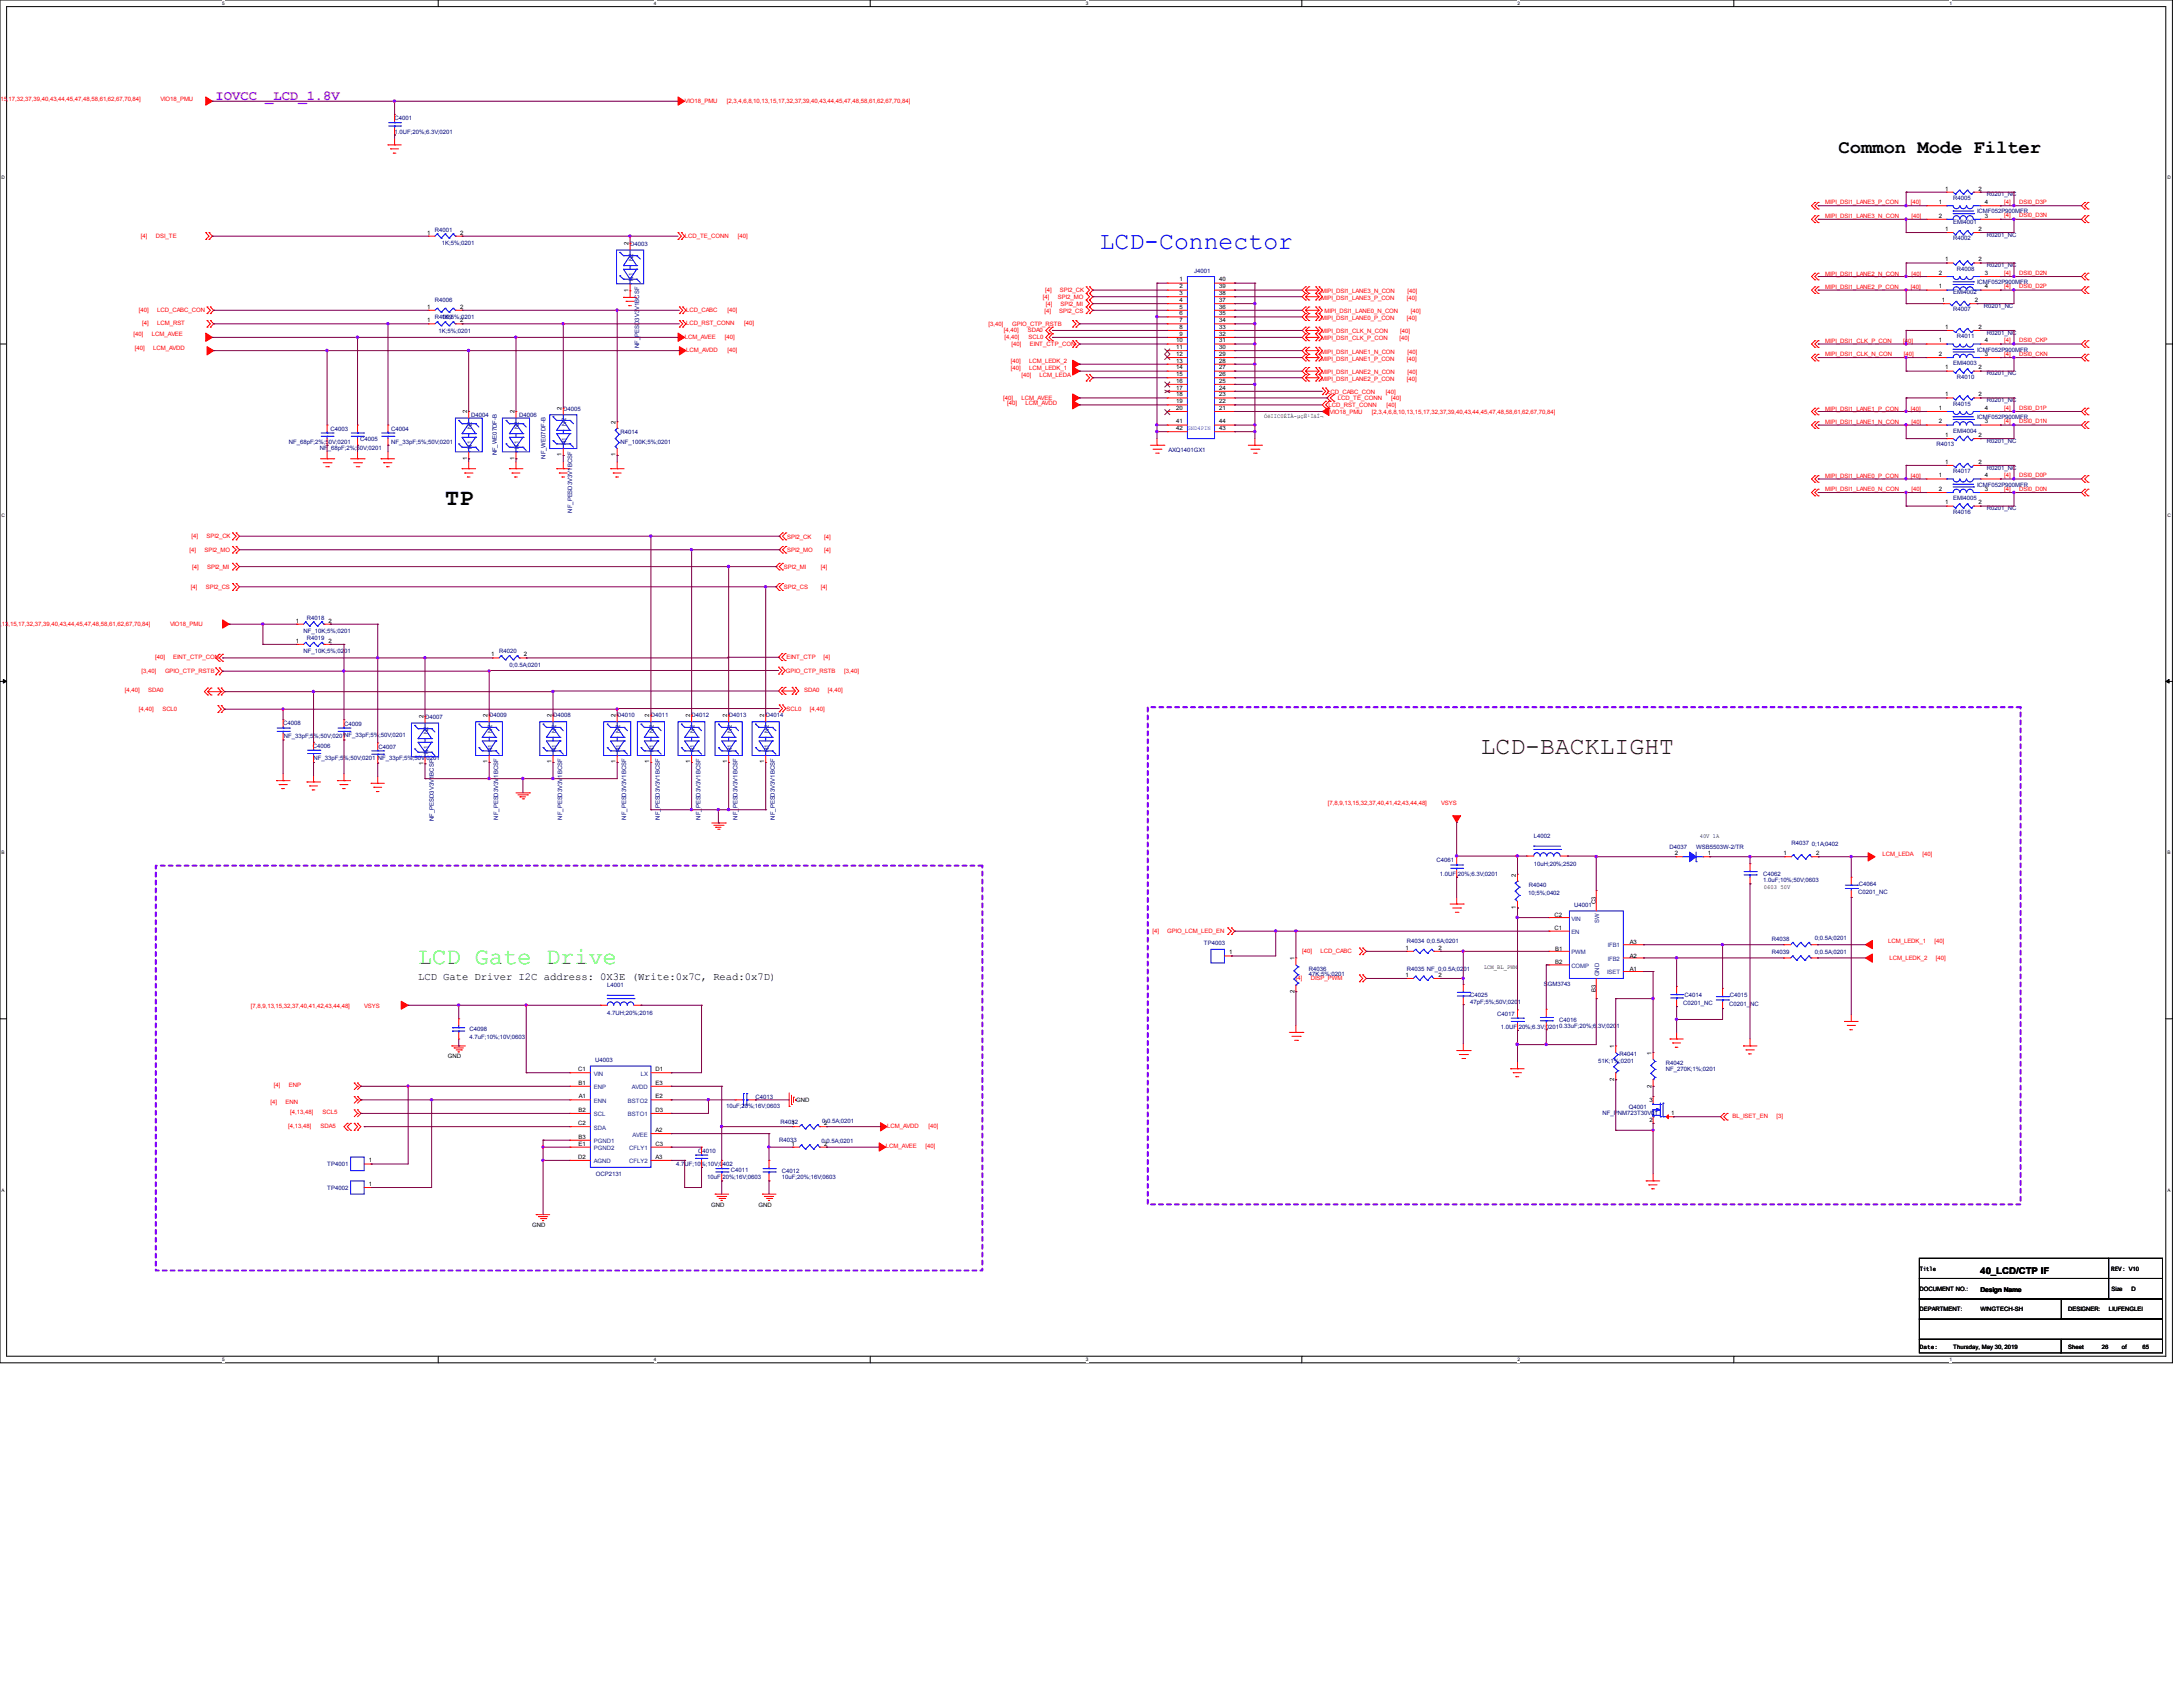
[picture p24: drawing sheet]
<svg xmlns="http://www.w3.org/2000/svg" width="279mm" height="216mm" viewBox="0 0 279 216" stroke-linecap="round" stroke-linejoin="round" font-family="sans-serif">
<defs><g id="words">
<text font-size="3.2" fill="#00f" x="140.8" y="31.8">LCD-Connector</text>
<text font-size="3.2" fill="#400000" x="189.5" y="96.4">LCD-BACKLIGHT</text>
<text font-size="3" x="57" y="64.6">TP</text>
<text font-size="3" fill="#0f0" x="53.5" y="123.3">LCD Gate Drive</text>
<text font-size="2.4" x="235.3" y="19.6">Common Mode Filter</text>
<text font-size="1.8" fill="#f0f" x="27.6" y="12.7">IOVCC _LCD_1.8V</text>
<text font-size="1.4" x="53.5" y="125.5">LCD Gate Driver I2C address: 0X3E (Write:0x7C, Read:0x7D)</text>
<text font-size="1.2" x="253.5" y="163">40_LCD/CTP IF</text>
<g font-size=".8" fill="#f00">
<text x="-.6" y="12.9">3,15,17,32,37,39,40,43,44,45,47,48,58,61,62,67,70,84]</text>
<text x="20.5" y="12.9">VIO18_PMU</text>
<text x="87.6" y="13.1">VIO18_PMU</text>
<text x="93" y="13.1">[2,3,4,6,8,10,13,15,17,32,37,39,40,43,44,45,47,48,58,61,62,67,70,84]</text>
<text x="233.6" y="26.2">MIPI_DSI1_LANE3_P_CON</text>
<text x="233.6" y="27.9">MIPI_DSI1_LANE3_N_CON</text>
<text x="244.6" y="26.2">[40]</text>
<text x="244.7" y="27.9">[40]</text>
<text x="256.5" y="27.8">[4]</text>
<text x="256.5" y="26.1">[4]</text>
<text x="258.4" y="27.8">DSI0_D3N</text>
<text x="258.4" y="26.1">DSI0_D3P</text>
<text x="18" y="30.4">[4]</text>
<text x="19.9" y="30.4">DSI_TE</text>
<text x="87.6" y="30.4">LCD_TE_CONN</text>
<text x="94.5" y="30.4">[40]</text>
<text x="233.6" y="35.3">MIPI_DSI1_LANE2_N_CON</text>
<text x="244.7" y="35.3">[40]</text>
<text x="256.5" y="35.2">[4]</text>
<text x="258.4" y="35.2">DSI0_D2N</text>
<text x="17.8" y="39.9">[40]</text>
<text x="18.2" y="41.7">[4]</text>
<text x="20.1" y="39.9">LCD_CABC_CON</text>
<text x="20.1" y="41.7">LCM_RST</text>
<text x="87.8" y="39.9">LCD_CABC</text>
<text x="87.8" y="41.7">LCD_RST_CONN</text>
<text x="93.1" y="39.9">[40]</text>
<text x="95.3" y="41.7">[40]</text>
<text x="126.5" y="41.7">[3,40]</text>
<text x="129.5" y="41.7">GPIO_CTP_RSTB</text>
<text x="133.5" y="38.3">[4]</text>
<text x="133.7" y="40">[4]</text>
<text x="133.8" y="37.3">[4]</text>
<text x="133.9" y="39.1">[4]</text>
<text x="135.4" y="38.3">SPI2_MO</text>
<text x="135.6" y="40">SPI2_CS</text>
<text x="135.6" y="37.3">SPI2_CK</text>
<text x="135.7" y="39.1">SPI2_MI</text>
<text x="169.1" y="37.5">MIPI_DSI1_LANE3_N_CON</text>
<text x="169.1" y="38.4">MIPI_DSI1_LANE3_P_CON</text>
<text x="169.1" y="40.9">MIPI_DSI1_LANE0_P_CON</text>
<text x="169.5" y="40.1">MIPI_DSI1_LANE0_N_CON</text>
<text x="180.1" y="38.4">[40]</text>
<text x="180.1" y="40.9">[40]</text>
<text x="180.1" y="37.5">[40]</text>
<text x="180.6" y="40.1">[40]</text>
<text x="233.6" y="37">MIPI_DSI1_LANE2_P_CON</text>
<text x="244.6" y="37">[40]</text>
<text x="256.5" y="36.9">[4]</text>
<text x="258.4" y="36.9">DSI0_D2P</text>
<text x="17.1" y="43">[40]</text>
<text x="17.3" y="44.7">[40]</text>
<text x="19.4" y="43">LCM_AVEE</text>
<text x="19.6" y="44.7">LCM_AVDD</text>
<text x="87.6" y="43.3">LCM_AVEE</text>
<text x="87.8" y="45.1">LCM_AVDD</text>
<text x="92.8" y="43.3">[40]</text>
<text x="93.1" y="45.1">[40]</text>
<text x="128.5" y="42.5">[4,40]</text>
<text x="128.6" y="43.3">[4,40]</text>
<text x="129.4" y="46.5">[40]</text>
<text x="129.4" y="47.3">[40]</text>
<text x="129.5" y="44.3">[40]</text>
<text x="131.5" y="42.5">SDA0</text>
<text x="131.6" y="43.3">SCL0</text>
<text x="131.7" y="46.5">LCM_LEDK_2</text>
<text x="131.7" y="47.3">LCM_LEDK_1</text>
<text x="131.8" y="44.3">EINT_CTP_CON</text>
<text x="169.1" y="42.7">MIPI_DSI1_CLK_N_CON</text>
<text x="169.1" y="43.5">MIPI_DSI1_CLK_P_CON</text>
<text x="169.1" y="45.3">MIPI_DSI1_LANE1_N_CON</text>
<text x="169.1" y="46.1">MIPI_DSI1_LANE1_P_CON</text>
<text x="169.1" y="47.8">MIPI_DSI1_LANE2_N_CON</text>
<text x="179.1" y="43.5">[40]</text>
<text x="179.2" y="42.7">[40]</text>
<text x="180.1" y="46.1">[40]</text>
<text x="180.1" y="45.3">[40]</text>
<text x="180.1" y="47.8">[40]</text>
<text x="233.6" y="43.9">MIPI_DSI1_CLK_P_CON</text>
<text x="233.6" y="45.6">MIPI_DSI1_CLK_N_CON</text>
<text x="243.6" y="43.9">[40]</text>
<text x="243.7" y="45.6">[40]</text>
<text x="256.5" y="43.8">[4]</text>
<text x="256.5" y="45.5">[4]</text>
<text x="258.4" y="43.8">DSI0_CKP</text>
<text x="258.4" y="45.5">DSI0_CKN</text>
<text x="128.4" y="51.2">[40]</text>
<text x="128.9" y="51.8">[40]</text>
<text x="130.7" y="51.2">LCM_AVEE</text>
<text x="130.7" y="48.2">[40]</text>
<text x="131.2" y="51.8">LCM_AVDD</text>
<text x="133.1" y="48.2">LCM_LEDA</text>
<text x="169.1" y="48.7">MIPI_DSI1_LANE2_P_CON</text>
<text x="169.9" y="50.5">LCD_CABC_CON</text>
<text x="170" y="52.1">LCD_RST_CONN</text>
<text x="170.2" y="53">VIO18_PMU</text>
<text x="171.2" y="51.2">LCD_TE_CONN</text>
<text x="175.6" y="53">[2,3,4,6,8,10,13,15,17,32,37,39,40,43,44,45,47,48,58,61,62,67,70,84]</text>
<text x="177.4" y="50.5">[40]</text>
<text x="177.5" y="52.1">[40]</text>
<text x="178.1" y="51.2">[40]</text>
<text x="180.1" y="48.7">[40]</text>
<text x="233.6" y="52.5">MIPI_DSI1_LANE1_P_CON</text>
<text x="244.6" y="52.5">[40]</text>
<text x="256.5" y="52.5">[4]</text>
<text x="258.4" y="52.5">DSI0_D1P</text>
<text x="233.6" y="54.2">MIPI_DSI1_LANE1_N_CON</text>
<text x="244.7" y="54.2">[40]</text>
<text x="256.5" y="54.1">[4]</text>
<text x="258.4" y="54.1">DSI0_D1N</text>
<text x="233.6" y="62.9">MIPI_DSI1_LANE0_N_CON</text>
<text x="233.6" y="61.2">MIPI_DSI1_LANE0_P_CON</text>
<text x="244.6" y="61.2">[40]</text>
<text x="244.7" y="62.9">[40]</text>
<text x="256.5" y="62.8">[4]</text>
<text x="256.5" y="61.1">[4]</text>
<text x="258.4" y="62.8">DSI0_D0N</text>
<text x="258.4" y="61.1">DSI0_D0P</text>
<text x="24.3" y="70.7">[4]</text>
<text x="24.5" y="68.8">[4]</text>
<text x="26.2" y="70.7">SPI2_MO</text>
<text x="26.4" y="68.8">SPI2_CK</text>
<text x="100.8" y="68.9">SPI2_CK</text>
<text x="100.8" y="70.7">SPI2_MO</text>
<text x="105.5" y="68.9">[4]</text>
<text x="105.5" y="70.7">[4]</text>
<text x="24.4" y="75.4">[4]</text>
<text x="24.6" y="72.8">[4]</text>
<text x="26.3" y="75.4">SPI2_CS</text>
<text x="26.5" y="72.8">SPI2_MI</text>
<text x="100.3" y="72.8">SPI2_MI</text>
<text x="100.3" y="75.4">SPI2_CS</text>
<text x="105.1" y="72.8">[4]</text>
<text x="105.1" y="75.4">[4]</text>
<text x="-.8" y="80.1">10,13,15,17,32,37,39,40,43,44,45,47,48,58,61,62,67,70,84]</text>
<text x="21.8" y="80.1">VIO18_PMU</text>
<text x="16" y="88.6">[4,40]</text>
<text x="18.1" y="86.1">[3,40]</text>
<text x="19" y="88.6">SDA0</text>
<text x="19.9" y="84.4">[40]</text>
<text x="21.1" y="86.1">GPIO_CTP_RSTB</text>
<text x="22.2" y="84.4">EINT_CTP_CON</text>
<text x="100.6" y="86.2">GPIO_CTP_RSTB</text>
<text x="100.7" y="84.4">EINT_CTP</text>
<text x="102.9" y="88.5">SDA0</text>
<text x="105.4" y="84.4">[4]</text>
<text x="106" y="88.5">[4,40]</text>
<text x="108" y="86.2">[3,40]</text>
<text x="17.8" y="90.9">[4,40]</text>
<text x="20.8" y="90.9">SCL0</text>
<text x="100.7" y="91">SCL0</text>
<text x="103.6" y="91">[4,40]</text>
<text x="169.9" y="103">[7,8,9,13,15,32,37,40,41,42,43,44,48]</text>
<text x="184.5" y="103">VSYS</text>
<text x="240.9" y="109.5">LCM_LEDA</text>
<text x="246.1" y="109.5">[40]</text>
<text x="147.5" y="119.5">[4]</text>
<text x="149.4" y="119.5">GPIO_LCM_LED_EN</text>
<text x="165.9" y="125.4">[4]</text>
<text x="166.7" y="122">[40]</text>
<text x="167.8" y="125.4">DISP_PWM</text>
<text x="169" y="122">LCD_CABC</text>
<text x="241.7" y="120.7">LCM_LEDK_1</text>
<text x="241.8" y="122.9">LCM_LEDK_2</text>
<text x="247.6" y="120.7">[40]</text>
<text x="247.8" y="122.9">[40]</text>
<text x="32.1" y="128.9">[7,8,9,13,15,32,37,40,41,42,43,44,48]</text>
<text x="46.6" y="128.9">VSYS</text>
<text x="34.6" y="141.3">[4]</text>
<text x="35.1" y="139.1">[4]</text>
<text x="36.5" y="141.3">ENN</text>
<text x="37" y="139.1">ENP</text>
<text x="37.1" y="142.6">[4,13,48]</text>
<text x="41.3" y="142.6">SCL5</text>
<text x="221.8" y="143.1">BL_ISET_EN</text>
<text x="227.4" y="143.1">[3]</text>
<text x="36.9" y="144.4">[4,13,48]</text>
<text x="41" y="144.4">SDA5</text>
<text x="113.4" y="147">LCM_AVEE</text>
<text x="113.5" y="144.4">LCM_AVDD</text>
<text x="118.5" y="147">[40]</text>
<text x="118.8" y="144.4">[40]</text>
</g>
<g font-size=".8" fill="#000080">
<text x="50.5" y="15.4">C4001</text>
<text x="50.5" y="17.1">1.0UF;20%;6.3V;0201</text>
<text x="55.7" y="29.6">R4001</text>
<text x="250" y="28.6">EMI4001</text>
<text x="250" y="25.6">R4005</text>
<text x="253" y="27.3">ICMF052P900MFR</text>
<text x="254.3" y="25.1">R0201_NC</text>
<text x="56.6" y="31.4">1K;5%;0201</text>
<text x="80.7" y="31.5">D4003</text>
<text x="152.8" y="34.9">J4001</text>
<text x="250" y="30.8">R4002</text>
<text x="250.5" y="34.6">R4008</text>
<text x="254.3" y="34.2">R0201_NC</text>
<text x="254.3" y="30.3">R0201_NC</text>
<text x="55.7" y="40.9">R4009</text>
<text x="55.7" y="38.7">R4006</text>
<text x="56.6" y="40.9">1K;5%;0201</text>
<text x="250" y="39.8">R4007</text>
<text x="250" y="37.7">EMI4002</text>
<text x="253" y="36.4">ICMF052P900MFR</text>
<text x="253.9" y="39.4">R0201_NC</text>
<text x="56.1" y="42.6">1K;5%;0201</text>
<text x="81.8" y="44.5" transform="rotate(-90 81.8 44.5)">NF_PESD3V3V1BCSF</text>
<text x="250" y="46.7">EMI4003</text>
<text x="250.5" y="43.3">R4011</text>
<text x="253" y="45">ICMF052P900MFR</text>
<text x="254.3" y="42.8">R0201_NC</text>
<text x="60.3" y="53.4">D4004</text>
<text x="66.5" y="53.4">D4006</text>
<text x="72.1" y="52.5">D4005</text>
<text x="250" y="51.9">R4015</text>
<text x="250.5" y="48.5">R4010</text>
<text x="253" y="53.6">ICMF052P900MFR</text>
<text x="254.3" y="48">R0201_NC</text>
<text x="254.3" y="51.5">R0201_NC</text>
<text x="37" y="56.8">NF_68pF;2%;50V;0201</text>
<text x="40.9" y="57.5">NF_68pF;2%;50V;0201</text>
<text x="42.3" y="55.1">C4003</text>
<text x="46.1" y="56.5">C4005</text>
<text x="50.1" y="55.1">C4004</text>
<text x="50.1" y="56.9">NF_33pF;5%;50V;0201</text>
<text x="63.6" y="58.3" transform="rotate(-90 63.6 58.3)">NF_WE07DF-B</text>
<text x="69.8" y="58.7" transform="rotate(-90 69.8 58.7)">NF_WE07DF-B</text>
<text x="79.4" y="55.5">R4014</text>
<text x="79.4" y="56.9">NF_100K;5%;0201</text>
<text x="149.6" y="57.9">AXQ1401GX1</text>
<text x="247.8" y="57.1">R4013</text>
<text x="250" y="55.4">EMI4004</text>
<text x="254.3" y="56.7">R0201_NC</text>
<text x="73.2" y="65.6" transform="rotate(-90 73.2 65.6)">NF_PESD3V3V1BCSF</text>
<text x="250" y="65.7">R4016</text>
<text x="250" y="64">EMI4005</text>
<text x="250" y="60.5">R4017</text>
<text x="253" y="62.3">ICMF052P900MFR</text>
<text x="254.3" y="65.3">R0201_NC</text>
<text x="254.3" y="60.1">R0201_NC</text>
<text x="38.9" y="83.6">NF_10K;5%;0201</text>
<text x="38.9" y="81">NF_10K;5%;0201</text>
<text x="39.3" y="81.9">R4019</text>
<text x="39.3" y="79.3">R4018</text>
<text x="63.9" y="83.6">R4020</text>
<text x="65.2" y="85.3">0;0.5A;0201</text>
<text x="36.2" y="92.8">C4008</text>
<text x="36.3" y="94.5">NF_33pF;5%;50V;0201NF_33pF;5%;50V;0201</text>
<text x="40" y="95.7">C4006</text>
<text x="44" y="92.9">C4009</text>
<text x="48.4" y="95.9">C4007</text>
<text x="54.4" y="92">D4007</text>
<text x="62.6" y="91.8">D4009</text>
<text x="70.8" y="91.8">D4008</text>
<text x="79" y="91.8">D4010</text>
<text x="83.3" y="91.8">D4011</text>
<text x="88.5" y="91.8">D4012</text>
<text x="93.3" y="91.8">D4013</text>
<text x="98" y="91.8">D4014</text>
<text x="40.1" y="97.3">NF_33pF;5%;50V;0201 NF_33pF;5%;50V;0201</text>
<text x="55.5" y="105.1" transform="rotate(-90 55.5 105.1)">NF_PESD3V3V1BCSF</text>
<text x="63.8" y="104.9" transform="rotate(-90 63.8 104.9)">NF_PESD3V3V1BCSF</text>
<text x="72" y="104.9" transform="rotate(-90 72 104.9)">NF_PESD3V3V1BCSF</text>
<text x="80.1" y="104.9" transform="rotate(-90 80.1 104.9)">NF_PESD3V3V1BCSF</text>
<text x="84.5" y="104.9" transform="rotate(-90 84.5 104.9)">NF_PESD3V3V1BCSF</text>
<text x="89.7" y="104.9" transform="rotate(-90 89.7 104.9)">NF_PESD3V3V1BCSF</text>
<text x="94.4" y="104.9" transform="rotate(-90 94.4 104.9)">NF_PESD3V3V1BCSF</text>
<text x="99.2" y="104.9" transform="rotate(-90 99.2 104.9)">NF_PESD3V3V1BCSF</text>
<text x="196.3" y="107.3">L4002</text>
<text x="183.9" y="110.4">C4061</text>
<text x="184.3" y="112.1">1.0UF;20%;6.3V;0201</text>
<text x="195.7" y="113.5">R4040</text>
<text x="196.3" y="110.8">10uH;20%;2520</text>
<text x="213.7" y="108.7">D4037</text>
<text x="217.1" y="108.7">WSB5503W-2/TR</text>
<text x="225.7" y="112.1">C4062</text>
<text x="225.7" y="112.9">1.0uF;10%;50V;0603</text>
<text x="229.3" y="108.2">R4037</text>
<text x="231.9" y="108.3">0;1A;0402</text>
<text x="237.9" y="113.3">C4064</text>
<text x="195.6" y="114.5">10;5%;0402</text>
<text x="201.5" y="116.1">U4001</text>
<text x="237.8" y="114.4">C0201_NC</text>
<text x="154.1" y="120.9">TP4003</text>
<text x="167.5" y="124.2">R4036</text>
<text x="167.5" y="125">47K;5%;0201</text>
<text x="180.1" y="120.7">R4034 0;0.5A;0201</text>
<text x="180.1" y="124.2">R4035 NF_0;0.5A;0201</text>
<text x="226.8" y="122.1">R4039</text>
<text x="226.8" y="120.4">R4038</text>
<text x="232.3" y="122">0;0.5A;0201</text>
<text x="232.3" y="120.3">0;0.5A;0201</text>
<text x="60.1" y="132">C4098</text>
<text x="77.7" y="126.4">L4001</text>
<text x="77.7" y="129.9">4.7UH;20%;2016</text>
<text x="188.2" y="127.6">C4025</text>
<text x="188.2" y="128.4">47pF;5%;50V;0201</text>
<text x="191.6" y="130">C4017</text>
<text x="192.1" y="131.7">1.0UF;20%;6.3V;02010.33uF;20%;6.3V;0201</text>
<text x="197.6" y="126.2">SGM3743</text>
<text x="199.6" y="130.8">C4016</text>
<text x="215.4" y="128.6">C0201_NC</text>
<text x="215.6" y="127.6">C4014</text>
<text x="221.3" y="128.7">C0201_NC</text>
<text x="221.4" y="127.6">C4015</text>
<text x="60.1" y="133">4.7uF;10%;10V;0603</text>
<text x="76.2" y="135.9">U4003</text>
<text x="204.6" y="136">51K;1%;0201</text>
<text x="207.3" y="135.2">R4041</text>
<text x="213.2" y="136.3">R4042</text>
<text x="213.2" y="137.1">NF_270K;1%;0201</text>
<text x="92.9" y="141.8">10uF;20%;16V;0603</text>
<text x="96.7" y="140.6">C4013</text>
<text x="99.9" y="143.8">R4032</text>
<text x="105.2" y="143.7">0;0.5A;0201</text>
<text x="205.1" y="142.7">NF_PNM723T30V01</text>
<text x="208.5" y="141.9">Q4001</text>
<text x="41.9" y="149.2">TP4001</text>
<text x="86.5" y="149.2">4.7UF;10%;10V;0402</text>
<text x="89.4" y="147.5">C4010</text>
<text x="93.5" y="149.9">C4011</text>
<text x="99.7" y="146.1">R4033</text>
<text x="105.2" y="146.3">0;0.5A;0201</text>
<text x="41.9" y="152.3">TP4002</text>
<text x="76.2" y="150.5">OCP2131</text>
<text x="90.5" y="150.9">10uF;20%;16V;0603</text>
<text x="100.1" y="150.1">C4012</text>
<text x="100.1" y="150.9">10uF;20%;16V;0603</text>
</g>
<g font-size=".8">
<text x="248.1" y="26.1">1</text>
<text x="248.1" y="27.9">2</text>
<text x="249" y="29.5">1</text>
<text x="249" y="24.4">1</text>
<text x="253.2" y="29.5">2</text>
<text x="253.2" y="24.4">2</text>
<text x="254.1" y="26.1">4</text>
<text x="254.1" y="27.9">3</text>
<text x="54.7" y="30">1</text>
<text x="58.9" y="30">2</text>
<text x="80.4" y="31.4" transform="rotate(-90 80.4 31.4)">2</text>
<text x="248.1" y="35.2">2</text>
<text x="249" y="33.4">1</text>
<text x="253.2" y="33.4">2</text>
<text x="254.1" y="35.2">3</text>
<text x="54.7" y="41.2">1</text>
<text x="54.7" y="39.5">1</text>
<text x="58.9" y="41.2">2</text>
<text x="58.9" y="39.5">2</text>
<text x="80.4" y="37.3" transform="rotate(-90 80.4 37.3)">1</text>
<text x="151" y="36">1</text>
<text x="151" y="36.9">2</text>
<text x="151" y="37.8">3</text>
<text x="151" y="38.7">4</text>
<text x="151" y="39.5">5</text>
<text x="151" y="40.3">6</text>
<text x="151" y="41.2">7</text>
<text x="156.1" y="41.2">34</text>
<text x="156.1" y="40.3">35</text>
<text x="156.1" y="39.5">36</text>
<text x="156.1" y="38.7">37</text>
<text x="156.1" y="37.8">38</text>
<text x="156.1" y="36.9">39</text>
<text x="156.1" y="36">40</text>
<text x="248.1" y="36.9">1</text>
<text x="248.6" y="38.7">1</text>
<text x="252.7" y="38.7">2</text>
<text x="254.1" y="36.9">4</text>
<text x="150.5" y="43.8">10</text>
<text x="150.5" y="44.7">11</text>
<text x="150.5" y="45.6">12</text>
<text x="150.5" y="46.4">13</text>
<text x="150.5" y="47.3">14</text>
<text x="151" y="42.1">8</text>
<text x="151" y="43">9</text>
<text x="156.1" y="47.3">27</text>
<text x="156.1" y="46.4">28</text>
<text x="156.1" y="45.6">29</text>
<text x="156.1" y="44.7">30</text>
<text x="156.1" y="43.8">31</text>
<text x="156.1" y="43">32</text>
<text x="156.1" y="42.1">33</text>
<text x="248.1" y="43.8">1</text>
<text x="248.1" y="45.6">2</text>
<text x="249" y="47.3">1</text>
<text x="249" y="42.1">1</text>
<text x="253.2" y="47.3">2</text>
<text x="253.2" y="42.1">2</text>
<text x="254.1" y="43.8">4</text>
<text x="254.1" y="45.6">3</text>
<text x="59.8" y="52.9" transform="rotate(-90 59.8 52.9)">2</text>
<text x="65.8" y="52.9" transform="rotate(-90 65.8 52.9)">2</text>
<text x="71.9" y="52.5" transform="rotate(-90 71.9 52.5)">2</text>
<text x="150.5" y="48.1">15</text>
<text x="150.5" y="49">16</text>
<text x="150.5" y="49.9">17</text>
<text x="150.5" y="50.7">18</text>
<text x="150.5" y="51.6">19</text>
<text x="150.5" y="52.5">20</text>
<text x="156.1" y="52.5">21</text>
<text x="156.1" y="51.6">22</text>
<text x="156.1" y="50.7">23</text>
<text x="156.1" y="49.9">24</text>
<text x="156.1" y="49">25</text>
<text x="156.1" y="48.1">26</text>
<text x="161.8" y="53.5">ÓëIIC0ÉÏÀ-µçÑ¹ÏàÍ¬</text>
<text x="248.1" y="52.5">1</text>
<text x="249" y="50.7">1</text>
<text x="253.2" y="50.7">2</text>
<text x="254.1" y="52.5">4</text>
<text x="59.8" y="58.8" transform="rotate(-90 59.8 58.8)">1</text>
<text x="65.8" y="58.8" transform="rotate(-90 65.8 58.8)">1</text>
<text x="71.9" y="58.4" transform="rotate(-90 71.9 58.4)">1</text>
<text x="78.8" y="58.4" transform="rotate(-90 78.8 58.4)">1</text>
<text x="78.8" y="54.2" transform="rotate(-90 78.8 54.2)">2</text>
<text x="150.5" y="54.2">41</text>
<text x="150.5" y="55">42</text>
<text x="156.1" y="55">43</text>
<text x="156.1" y="54.2">44</text>
<text x="248.1" y="54.2">2</text>
<text x="249" y="55.9">1</text>
<text x="249" y="59.4">1</text>
<text x="253.2" y="55.9">2</text>
<text x="253.2" y="59.4">2</text>
<text x="254.1" y="54.2">3</text>
<text x="248.1" y="61.1">1</text>
<text x="248.1" y="62.8">2</text>
<text x="249" y="64.6">1</text>
<text x="253.2" y="64.6">2</text>
<text x="254.1" y="61.1">4</text>
<text x="254.1" y="62.8">3</text>
<text x="37.8" y="82.3">1</text>
<text x="37.8" y="79.7">1</text>
<text x="42" y="82.3">2</text>
<text x="42" y="79.7">2</text>
<text x="62.9" y="84">1</text>
<text x="67.1" y="84">2</text>
<text x="54.2" y="91.9" transform="rotate(-90 54.2 91.9)">2</text>
<text x="62.4" y="91.8" transform="rotate(-90 62.4 91.8)">2</text>
<text x="70.6" y="91.8" transform="rotate(-90 70.6 91.8)">2</text>
<text x="78.8" y="91.8" transform="rotate(-90 78.8 91.8)">2</text>
<text x="83.1" y="91.8" transform="rotate(-90 83.1 91.8)">2</text>
<text x="88.3" y="91.8" transform="rotate(-90 88.3 91.8)">2</text>
<text x="93.1" y="91.8" transform="rotate(-90 93.1 91.8)">2</text>
<text x="97.8" y="91.8" transform="rotate(-90 97.8 91.8)">2</text>
<text x="54.2" y="97.9" transform="rotate(-90 54.2 97.9)">1</text>
<text x="62.4" y="97.7" transform="rotate(-90 62.4 97.7)">1</text>
<text x="70.6" y="97.7" transform="rotate(-90 70.6 97.7)">1</text>
<text x="78.8" y="97.7" transform="rotate(-90 78.8 97.7)">1</text>
<text x="83.1" y="97.7" transform="rotate(-90 83.1 97.7)">1</text>
<text x="88.3" y="97.7" transform="rotate(-90 88.3 97.7)">1</text>
<text x="93.1" y="97.7" transform="rotate(-90 93.1 97.7)">1</text>
<text x="97.8" y="97.7" transform="rotate(-90 97.8 97.7)">1</text>
<text x="217.5" y="107.3">40V 1A</text>
<text x="194" y="112.2" transform="rotate(-90 194 112.2)">2</text>
<text x="214.3" y="109.4">2</text>
<text x="218.6" y="109.4">1</text>
<text x="225.8" y="113.7">0603 50V</text>
<text x="228.3" y="109.4">1</text>
<text x="232.5" y="109.4">2</text>
<text x="194" y="116.4" transform="rotate(-90 194 116.4)">1</text>
<text x="199" y="119.1">C1</text>
<text x="199" y="117.4">C2</text>
<text x="204.3" y="115.7" transform="rotate(-90 204.3 115.7)">C3</text>
<text x="157.3" y="122.1">1</text>
<text x="165.7" y="122.9" transform="rotate(-90 165.7 122.9)">1</text>
<text x="179.9" y="121.5">1</text>
<text x="179.9" y="125">1</text>
<text x="184.1" y="121.5">2</text>
<text x="184.1" y="125">2</text>
<text x="189.9" y="124">LCM_BL_PWM</text>
<text x="199" y="121.7">B1</text>
<text x="199" y="123.4">B2</text>
<text x="208.6" y="124.3">A1</text>
<text x="208.6" y="122.6">A2</text>
<text x="208.6" y="120.8">A3</text>
<text x="165.7" y="127.1" transform="rotate(-90 165.7 127.1)">2</text>
<text x="204.3" y="127" transform="rotate(-90 204.3 127)">B3</text>
<text x="57.3" y="135.4">GND</text>
<text x="74" y="137.1">C1</text>
<text x="83.9" y="137.1">D1</text>
<text x="206.6" y="134.1" transform="rotate(-90 206.6 134.1)">1</text>
<text x="211.4" y="135" transform="rotate(-90 211.4 135)">1</text>
<text x="74" y="144">C2</text>
<text x="74" y="138.8">B1</text>
<text x="74" y="142.3">B2</text>
<text x="74.1" y="140.5">A1</text>
<text x="83.9" y="138.8">E3</text>
<text x="83.9" y="142.3">D3</text>
<text x="83.9" y="140.5">E2</text>
<text x="101.3" y="144">1</text>
<text x="101.9" y="141">GND</text>
<text x="105.5" y="144">2</text>
<text x="206.6" y="138.3" transform="rotate(-90 206.6 138.3)">2</text>
<text x="211.1" y="143.6">2</text>
<text x="211.1" y="141.1">3</text>
<text x="211.4" y="139.2" transform="rotate(-90 211.4 139.2)">2</text>
<text x="213.9" y="142.7">1</text>
<text x="47.2" y="148.8">1</text>
<text x="74" y="148.3">D2</text>
<text x="74" y="145.7">B3</text>
<text x="74" y="146.6">E1</text>
<text x="83.9" y="144.9">A2</text>
<text x="83.9" y="148.3">A3</text>
<text x="83.9" y="146.6">C3</text>
<text x="101.3" y="146.6">1</text>
<text x="105.5" y="146.6">2</text>
<text x="47.2" y="151.8">1</text>
<text x="91" y="154.4">GND</text>
<text x="97.1" y="154.4">GND</text>
<text x="68.1" y="157">GND</text>
<text x="245.7" y="165.2">DOCUMENT NO.:</text>
<text x="245.7" y="167.8">DEPARTMENT:</text>
<text x="245.7" y="162.6">Title</text>
<text x="253.5" y="167.8">WINGTECH-SH</text>
<text x="253.5" y="165.3">Design Name</text>
<text x="264.7" y="167.8">DESIGNER:</text>
<text x="269.9" y="167.8">LIUFENGLEI</text>
<text x="270.2" y="162.6">REV: V10</text>
<text x="270.2" y="165.2">Size</text>
<text x="272.8" y="165.2">D</text>
<text x="245.7" y="172.6">Date:</text>
<text x="250" y="172.6">Thursday, May 30, 2019</text>
<text x="264.7" y="172.6">Sheet</text>
<text x="269" y="172.6">26</text>
<text x="271.6" y="172.6">of</text>
<text x="274.2" y="172.6">65</text>
</g>
<g font-size=".8" fill="#004080">
<text x="81" y="35.9" transform="rotate(-90 81 35.9)">N1</text>
<text x="81" y="33.4" transform="rotate(-90 81 33.4)">N2</text>
<text x="60.4" y="57.4" transform="rotate(-90 60.4 57.4)">N1</text>
<text x="60.4" y="54.9" transform="rotate(-90 60.4 54.9)">N2</text>
<text x="66.4" y="57.4" transform="rotate(-90 66.4 57.4)">N1</text>
<text x="66.4" y="54.9" transform="rotate(-90 66.4 54.9)">N2</text>
<text x="72.5" y="57" transform="rotate(-90 72.5 57)">N1</text>
<text x="72.5" y="54.5" transform="rotate(-90 72.5 54.5)">N2</text>
<text x="54.8" y="93.9" transform="rotate(-90 54.8 93.9)">N2</text>
<text x="63" y="93.8" transform="rotate(-90 63 93.8)">N2</text>
<text x="71.2" y="93.8" transform="rotate(-90 71.2 93.8)">N2</text>
<text x="79.4" y="93.8" transform="rotate(-90 79.4 93.8)">N2</text>
<text x="83.7" y="93.8" transform="rotate(-90 83.7 93.8)">N2</text>
<text x="88.9" y="93.8" transform="rotate(-90 88.9 93.8)">N2</text>
<text x="93.6" y="93.8" transform="rotate(-90 93.6 93.8)">N2</text>
<text x="98.4" y="93.8" transform="rotate(-90 98.4 93.8)">N2</text>
<text x="54.8" y="96.4" transform="rotate(-90 54.8 96.4)">N1</text>
<text x="63" y="96.3" transform="rotate(-90 63 96.3)">N1</text>
<text x="71.2" y="96.3" transform="rotate(-90 71.2 96.3)">N1</text>
<text x="79.4" y="96.3" transform="rotate(-90 79.4 96.3)">N1</text>
<text x="83.7" y="96.3" transform="rotate(-90 83.7 96.3)">N1</text>
<text x="88.9" y="96.3" transform="rotate(-90 88.9 96.3)">N1</text>
<text x="93.6" y="96.3" transform="rotate(-90 93.6 96.3)">N1</text>
<text x="98.4" y="96.3" transform="rotate(-90 98.4 96.3)">N1</text>
<text x="201.1" y="119.5">EN</text>
<text x="201.1" y="117.8">VIN</text>
<text x="204.7" y="118.1" transform="rotate(-90 204.7 118.1)">SW</text>
<text x="201.1" y="122.1">PWM</text>
<text x="201.1" y="123.9">COMP</text>
<text x="204.7" y="124.9" transform="rotate(-90 204.7 124.9)">GND</text>
<text x="205.7" y="124.7">ISET</text>
<text x="205.8" y="123">IFB2</text>
<text x="205.8" y="121.2">IFB1</text>
<text x="76" y="137.7">VIN</text>
<text x="82" y="137.7">LX</text>
<text x="76" y="141.1">ENN</text>
<text x="76" y="139.4">ENP</text>
<text x="76" y="142.9">SCL</text>
<text x="80.4" y="142.9">BSTO1</text>
<text x="80.4" y="141.1">BSTO2</text>
<text x="80.9" y="139.4">AVDD</text>
<text x="76" y="146.3">PGND1</text>
<text x="76" y="144.6">SDA</text>
<text x="76" y="148.9">AGND</text>
<text x="76" y="147.2">PGND2</text>
<text x="80.5" y="148.9">CFLY2</text>
<text x="80.5" y="147.2">CFLY1</text>
<text x="80.9" y="145.5">AVEE</text>
</g>
<text font-size=".8" fill="#00f" x="152" y="55">GND4PIN</text>
<g font-size=".6">
<text x="28.4" y=".6">5</text>
<text x="83.7" y=".6">4</text>
<text x="139" y=".6">3</text>
<text x="194.2" y=".6">2</text>
<text x="249.5" y=".6">1</text>
<text x=".2" y="22.9">D</text>
<text x="277.4" y="22.9">D</text>
<text x=".2" y="66.1">C</text>
<text x="277.4" y="66.1">C</text>
<text x=".2" y="109.3">B</text>
<text x="277.4" y="109.3">B</text>
<text x=".2" y="152.5">A</text>
<text x="277.4" y="152.5">A</text>
<text x="28.4" y="174.2">5</text>
<text x="83.7" y="174.2">4</text>
<text x="139" y="174.2">3</text>
<text x="194.2" y="174.2">2</text>
<text x="249.5" y="174.2">1</text>
</g>
</g></defs>
<path d="M0 0h278v174.4h-278zM.8 .8h276.4v172.8h-276.4z" fill="none" stroke="#000" stroke-width=".13"/>
<g fill="#fff">
<path d="M28.4 .1h.3v.7h-.3z"/>
<path d="M28.4 173.7h.3v.6h-.3z"/>
</g>
<path d="M56.1 0v.8M56.1 173.6v.8" fill="none" stroke="#000" stroke-width=".13"/>
<g fill="#fff">
<path d="M83.7 .1h.3v.7h-.3z"/>
<path d="M83.7 173.7h.3v.6h-.3z"/>
</g>
<path d="M111.4 0v.8M111.4 173.6v.8" fill="none" stroke="#000" stroke-width=".13"/>
<g fill="#fff">
<path d="M139 .1h.3v.7h-.3z"/>
<path d="M139 173.7h.3v.6h-.3z"/>
</g>
<path d="M166.6 0v.8M166.6 173.6v.8" fill="none" stroke="#000" stroke-width=".13"/>
<g fill="#fff">
<path d="M194.2 .1h.3v.7h-.3z"/>
<path d="M194.2 173.7h.3v.6h-.3z"/>
</g>
<path d="M221.9 0v.8M221.9 173.6v.8" fill="none" stroke="#000" stroke-width=".13"/>
<g fill="#fff">
<path d="M249.5 .1h.3v.7h-.3z"/>
<path d="M249.5 173.7h.3v.6h-.3z"/>
<path d="M.2 22.4h.4v.7h-.4z"/>
<path d="M277.4 22.4h.4v.7h-.4z"/>
<path d="M.2 65.6h.4v.7h-.4z"/>
<path d="M277.4 65.6h.4v.7h-.4z"/>
</g>
<path d="M0 44h.8M277.2 44h.8" fill="none" stroke="#000" stroke-width=".13"/>
<g fill="#fff">
<path d="M.2 108.8h.4v.7h-.4z"/>
<path d="M277.4 108.8h.4v.7h-.4z"/>
</g>
<path d="M0 87.2h.8M277.2 87.2h.8" fill="none" stroke="#000" stroke-width=".13"/>
<path d="M.4 87l.4 .2-.4 .2zM277.2 87.2l.4-.2v.4z" fill="#000" stroke="#000" stroke-width=".13"/>
<g fill="#fff">
<path d="M.2 152h.4v.7h-.4z"/>
<path d="M277.4 152h.4v.7h-.4z"/>
</g>
<path d="M0 130.4h.8M277.2 130.4h.8M245.7 168.8h31.1v2.6h-31.1zM245.7 166.2h31.1v2.6h-31.1zM245.7 161h24.2v2.6h-24.2zM245.7 163.6h24.2v2.6h-24.2zM245.7 171.4h18.1v1.7h-18.1zM263.8 171.4h13v1.7h-13zM263.8 166.2h13v2.6h-13zM269.9 161h6.9v2.6h-6.9zM269.9 163.6h6.9v2.6h-6.9z" fill="none" stroke="#000" stroke-width=".13"/>
<path d="M146.9 90.5h111.7v63.6h-111.7zM19.9 110.8h105.8v51.8h-105.8z" fill="none" stroke="#8000ff" stroke-width=".25" stroke-dasharray=".5 .5"/>
<g fill="none" stroke="#f00" stroke-width=".13">
<path d="M49.7 18.5h.1M49.7 18.5h1.7M50 19h.1M50 19h1M50.3 19.6h.1M50.3 19.6h.4M50.5 18.5h.1M50.5 14.6h.1M50.5 17.3h.1M50.5 14.6v.9M50.5 16.4v.9M50.5 17.7v.8"/>
<path d="M26.3 29.8l.5 .4-.5 .4M26.3 29.8h.1M26.3 30.6h.1M26.5 39.3l.4 .4-.4 .4M26.5 39.3h.1M26.8 30.6h.1M26.8 29.8h.1M26.8 29.8l.4 .4-.4 .4M26.9 39.3l.4 .4-.4 .4M26.9 39.3h.1M54.8 30.2h.1M54.8 39.7h.1"/>
<path d="M54.8 39.7h.9M54.8 30.2h.9M58.3 39.7h.8M58.3 30.2h.8M59.1 30.2h.1M59.1 39.7h.1M79.8 38.1h.1M79.8 38.1h1.7M80.1 38.6h1.1M80.1 38.6h.1M80.5 39.1h.1M80.5 39.1h.3"/>
<path d="M80.6 38.1h.1M80.6 37.2h.1M80.6 31.2h.1M80.6 31.2v.8M80.6 36.3v1.8M86.8 29.8l.4 .4-.4 .4M86.8 30.6h.1M86.8 29.8h.1M87 39.3l.4 .4-.4 .4M87 39.3h.1M87.2 29.8l.4 .4-.4 .4M87.2 30.6h.1"/>
<path d="M87.2 29.8h.1M87.4 39.3h.1M87.4 39.3l.4 .4-.4 .4M139 39.3h.1M139 38.4h.1M139 37.5h.1M139 36.7h.1M139 38.4l.4 .5-.4 .4M139 36.7l.4 .4-.4 .4M139 37.5l.4 .5-.4 .4M139 39.3l.4 .4-.4 .4M139.4 38.4h.1"/>
<path d="M139.4 39.3h.1M139.4 36.7h.1M139.4 37.5h.1M139.4 38.4l.5 .5-.5 .4M139.4 36.7l.5 .4-.5 .4M139.4 37.5l.5 .5-.5 .4M139.4 39.3l.5 .4-.5 .4M149.4 37.1h2.6M149.4 38h2.6M149.4 39.7h2.6M149.4 38.9h2.6M149.4 36.2h2.6"/>
<path d="M149.4 36.2h.1M149.4 37.1h.1M149.4 38h.1M149.4 38.9h.1M149.4 39.7h.1M155.4 37.1h2.6M155.4 38h2.6M155.4 39.7h2.6M155.4 38.9h2.6M155.4 36.2h2.6M158 39.7h.1M158 38.9h.1"/>
<path d="M158 38h.1M158 37.1h.1M158 36.2h.1M167.1 37.1h1.7M167.1 38h1.7M167.1 39.7h1.7M167.1 39.3l-.4 .4 .4 .4M167.1 36.7l-.4 .4 .4 .4M167.1 37.5l-.4 .5 .4 .4M167.1 37.5h.1M167.1 36.7h.1M167.1 37.1h.1"/>
<path d="M167.1 38.4h.1M167.1 38h.1M167.1 39.3h.1M167.1 39.7h.1M167.1 37.1l.4 .4M167.1 38l.4 .4M167.1 39.7l.4 .4M167.5 36.7h.1M167.5 37.5h.1M167.5 38.4h.1M167.5 39.3h.1M167.5 36.7l-.4 .4"/>
<path d="M167.5 39.3l-.4 .4M167.5 37.5l-.4 .5M168.4 36.7h.1M168.4 37.5h.1M168.4 38.4h.1M168.4 39.3h.1M168.4 36.7l.4 .4M168.4 37.5l.4 .5M168.4 39.3l.4 .4M168.8 36.7h.1M168.8 37.5h.1M168.8 38.4h.1"/>
<path d="M168.8 39.3h.1M168.8 37.1l-.4 .4M168.8 38l-.4 .4M168.8 39.7l-.4 .4M168.8 36.7l.4 .4-.4 .4M168.8 39.3l.4 .4-.4 .4M168.8 37.5l.4 .5-.4 .4M232.3 36.7l-.4 .4 .4 .4M232.3 35l-.4 .4 .4 .4M232.3 25.9l-.4 .4 .4 .5M232.3 27.6l-.4 .5 .4 .4M232.3 36.7h.1"/>
<path d="M232.3 37.5h.1M232.3 35h.1M232.3 35.8h.1M232.3 25.9h.1M232.3 26.8h.1M232.3 27.6h.1M232.3 28.5h.1M232.7 36.7l-.4 .4 .4 .4M232.7 35l-.4 .4 .4 .4M232.7 25.9l-.4 .4 .4 .5M232.7 27.6l-.4 .5 .4 .4M232.7 36.7h.1"/>
<path d="M232.7 37.5h.1M232.7 35h.1M232.7 35.8h.1M232.7 25.9h.1M232.7 26.8h.1M232.7 27.6h.1M232.7 28.5h.1M246.5 37.1h.1M246.5 35.4h.1M246.5 26.3h.1M246.5 28.1h.1M246.5 37.1h2.6"/>
<path d="M246.5 35.4h2.6M246.5 26.3h2.6M246.5 28.1h2.6M248.7 38.9h.1M248.7 38.9h.9M249.1 29.8h.9M249.1 33.7h.9M249.1 24.6h.9M249.1 29.8h.1M249.1 33.7h.1M249.1 24.6h.1M252.1 38.9h.9"/>
<path d="M252.6 29.8h.8M252.6 33.7h.8M252.6 24.6h.8M253 38.9h.1M253.4 29.8h.1M253.4 33.7h.1M253.4 24.6h.1M253.4 37.1h2.6M253.4 35.4h2.6M253.4 26.3h2.6M253.4 28.1h2.6M256 37.1h.1"/>
<path d="M256 35.4h.1M256 26.3h.1M256 28.1h.1M266.8 36.7l-.4 .4 .4 .4M266.8 35l-.4 .4 .4 .4M266.8 27.6l-.4 .5 .4 .4M266.8 25.9l-.4 .4 .4 .5M266.8 36.7h.1M266.8 37.5h.1M266.8 35h.1M266.8 35.8h.1M266.8 27.6h.1"/>
<path d="M266.8 28.5h.1M266.8 25.9h.1M266.8 26.8h.1M267.3 36.7l-.5 .4 .5 .4M267.3 35l-.5 .4 .5 .4M267.3 27.6l-.5 .5 .5 .4M267.3 25.9l-.5 .4 .5 .5M267.3 37.5h.1M267.3 36.7h.1M267.3 35.8h.1M267.3 35h.1M267.3 28.5h.1"/>
<path d="M267.3 27.6h.1M267.3 26.8h.1M267.3 25.9h.1M26.5 41l.4 .4-.4 .5M26.5 40.1h.1M26.5 41h.1M26.5 41.9h.1M26.9 41l.4 .4-.4 .5M26.9 40.1h.1M26.9 41.9h.1M26.9 41h.1M41 58.7h1.7"/>
<path d="M41.4 59.2h1M41.7 59.7h.3M41.9 58.7h.1M41.9 54.4h.1M41.9 57h.1M41.9 54.4v.8M41.9 56.1v.9M41.9 57.8v.9M42 59.7h.1M42.4 59.2h.1M42.7 58.7h.1M44.9 58.7h1.7"/>
<path d="M45.3 59.2h1M45.6 59.7h.3M45.8 58.7h.1M45.8 54.4h.1M45.8 57h.1M45.8 54.4v.8M45.8 56.1v.9M45.8 57.8v.9M45.9 59.7h.1M46.3 59.2h.1M46.6 58.7h.1M48.8 58.7h1.7"/>
<path d="M48.8 58.7h.1M49.1 59.2h.1M49.1 59.2h1.1M49.5 59.7h.1M49.5 59.7h.3M49.7 58.7h.1M49.7 54.4h.1M49.7 57h.1M49.7 54.4v.8M49.7 56.1v.9M49.7 57.8v.9M54.8 41.4h.1"/>
<path d="M54.8 41.4h.9M58.3 41.4h.8M59.1 60h1.8M59.1 60h.1M59.1 41.4h.1M60 60h.1M60 58.7h.1M60 52.7h.1M60 52.7v.8M60 57.8v.9M60 59.1v.9M65.2 60h1.7"/>
<path d="M65.2 60h.1M66 60h.1M66 58.7h.1M66 52.7h.1M66 52.7v.8M66 57.8v.9M66 59.1v.9M71.2 60h1.7M71.2 60h.1M72.1 60h.1M72.1 58.3h.1M72.1 52.2h.1"/>
<path d="M72.1 52.2v.9M72.1 57.4v.9M72.1 59.1v.9M78.1 60h1.8M78.1 60h.1M79 60h.1M79 58.3h.1M79 54h.1M79 54v.8M79 57.4v.9M79 59.1v.9M87 41l.4 .4-.4 .5"/>
<path d="M87 40.1h.1M87 41.9h.1M87 41h.1M87.4 40.1h.1M87.4 41.9h.1M87.4 41h.1M87.4 41l.4 .4-.4 .5M134.3 41.9l-.4 .4 .4 .4M134.3 42.7l-.4 .5 .4 .4M134.3 41.9h.1M134.3 42.7h.1M134.3 43.6h.1"/>
<path d="M134.7 41.9h.1M134.7 42.7h.1M134.7 43.6h.1M134.7 41.9l-.4 .4 .4 .4M134.7 42.7l-.4 .5 .4 .4M137.3 43.6l.4 .4-.4 .4M137.3 41l.4 .4-.4 .5M137.3 44.4h.1M137.3 43.6h.1M137.3 41.9h.1M137.3 41h.1M137.7 43.6h.1"/>
<path d="M137.7 44.4h.1M137.7 41h.1M137.7 41.9h.1M137.7 43.6l.5 .4-.5 .4M137.7 41l.5 .4-.5 .5M139 48.8h.1M139 47.9h.1M139 40.1h.1M139 47.9l.4 .4-.4 .5M139.4 47.9h.1M139.4 48.8h.1M139.4 40.1h.1"/>
<path d="M139.4 47.9l.5 .4-.5 .5M147.2 57h1.8M147.6 57.5h1M147.9 58h.4M148.1 57h.1M148.1 56.1v.9M148.3 58h.1M148.6 57.5h.1M149 57h.1M149.4 40.6h2.6M149.4 42.3h2.6M149.4 43.2h2.6"/>
<path d="M149.4 44.9h2.6M149.4 45.8h2.6M149.4 47.5h2.6M149.4 48.3h2.6M149.4 41.4h2.6M149.4 52.7h2.6M149.4 54.4h2.6M149.4 44h2.6M149.4 50.9h2.6M149.4 46.6h2.6M149.4 49.2h2.6M149.4 50.1h2.6"/>
<path d="M149.4 51.8h2.6M149.4 55.2h2.6M149.4 40.6h.1M149.4 41.4h.1M149.4 42.3h.1M149.4 43.2h.1M149.4 44h.1M149.4 44.9h.1M149.4 45.8h.1M149.4 46.6h.1M149.4 47.5h.1M149.4 48.3h.1"/>
<path d="M149.4 49.2h.1M149.4 50.1h.1M149.4 50.9h.1M149.4 51.8h.1M149.4 52.7h.1M149.4 54.4h.1M149.4 55.2h.1M155.4 40.6h2.6M155.4 42.3h2.6M155.4 43.2h2.6M155.4 44.9h2.6M155.4 45.8h2.6"/>
<path d="M155.4 47.5h2.6M155.4 48.3h2.6M155.4 41.4h2.6M155.4 52.7h2.6M155.4 54.4h2.6M155.4 44h2.6M155.4 50.9h2.6M155.4 46.6h2.6M155.4 49.2h2.6M155.4 50.1h2.6M155.4 51.8h2.6M155.4 55.2h2.6"/>
<path d="M158 52.7h.1M158 51.8h.1M158 50.9h.1M158 50.1h.1M158 49.2h.1M158 48.3h.1M158 47.5h.1M158 46.6h.1M158 45.8h.1M158 44.9h.1M158 44h.1M158 43.2h.1"/>
<path d="M158 42.3h.1M158 41.4h.1M158 40.6h.1M158 55.2h.1M158 54.4h.1M159.8 57h1.7M160.1 57.5h1M160.4 58h.4M160.6 57h.1M160.6 56.1v.9M160.8 58h.1M161.1 57.5h.1"/>
<path d="M161.5 57h.1M167.1 40.6h1.7M167.1 42.3h1.7M167.1 43.2h1.7M167.1 44.9h1.7M167.1 45.8h1.7M167.1 47.5h1.7M167.1 48.3h1.7M167.1 40.1l-.4 .5 .4 .4M167.1 41.9l-.4 .4 .4 .4M167.1 44.5l-.4 .4 .4 .4M167.1 45.3l-.4 .5 .4 .4"/>
<path d="M167.1 42.7l-.4 .5 .4 .4M167.1 47.9l-.4 .4 .4 .5M167.1 47l-.4 .5 .4 .4M167.1 40.1h.1M167.1 41h.1M167.1 40.6h.1M167.1 42.7h.1M167.1 41.9h.1M167.1 42.3h.1M167.1 43.6h.1M167.1 43.2h.1M167.1 45.3h.1"/>
<path d="M167.1 44.4h.1M167.1 44.9h.1M167.1 46.2h.1M167.1 45.8h.1M167.1 47.9h.1M167.1 47h.1M167.1 47.5h.1M167.1 48.8h.1M167.1 48.3h.1M167.1 47.5l.4 .4M167.1 40.6l.4 .4M167.1 42.3l.4 .4"/>
<path d="M167.1 43.2l.4 .4M167.1 44.9l.4 .4M167.1 45.8l.4 .4M167.1 48.3l.4 .5M167.5 40.1h.1M167.5 41h.1M167.5 41.9h.1M167.5 42.7h.1M167.5 43.6h.1M167.5 44.4h.1M167.5 45.3h.1M167.5 46.2h.1"/>
<path d="M167.5 47h.1M167.5 47.9h.1M167.5 48.8h.1M167.5 40.1l-.4 .5M167.5 41.9l-.4 .4M167.5 42.7l-.4 .5M167.5 44.5l-.4 .4M167.5 45.3l-.4 .5M167.5 47l-.4 .5M167.5 47.9l-.4 .4M168.4 40.1h.1M168.4 41h.1"/>
<path d="M168.4 41.9h.1M168.4 42.7h.1M168.4 43.6h.1M168.4 44.4h.1M168.4 45.3h.1M168.4 46.2h.1M168.4 47h.1M168.4 47.9h.1M168.4 48.8h.1M168.4 40.1l.4 .5M168.4 41.9l.4 .4M168.4 42.7l.4 .5"/>
<path d="M168.4 44.5l.4 .4M168.4 45.3l.4 .5M168.4 47l.4 .5M168.4 47.9l.4 .4M168.8 40.1h.1M168.8 41h.1M168.8 41.9h.1M168.8 42.7h.1M168.8 43.6h.1M168.8 44.4h.1M168.8 45.3h.1M168.8 46.2h.1"/>
<path d="M168.8 47h.1M168.8 47.9h.1M168.8 48.8h.1M168.8 40.6l-.4 .4M168.8 42.3l-.4 .4M168.8 43.2l-.4 .4M168.8 44.9l-.4 .4M168.8 45.8l-.4 .4M168.8 47.5l-.4 .4M168.8 48.3l-.4 .5M168.8 40.1l.4 .5-.4 .4M168.8 41.9l.4 .4-.4 .4"/>
<path d="M168.8 44.5l.4 .4-.4 .4M168.8 42.7l.4 .5-.4 .4M168.8 45.3l.4 .5-.4 .4M168.8 47.9l.4 .4-.4 .5M168.8 47l.4 .5-.4 .4M169.2 49.7l.5 .4-.5 .4M169.2 49.7h.1M169.2 50.5h.1M169.7 51.4h.1M169.7 52.2h.1M169.7 49.7h.1M169.7 50.5h.1"/>
<path d="M169.7 49.7l.4 .4-.4 .4M169.7 51.4l-.5 .4 .5 .4M170.1 51.4l-.4 .4 .4 .4M170.1 52.2h.1M170.1 51.4h.1M170.3 50.5l-.5 .4 .5 .5M170.3 50.5h.1M170.3 51.4h.1M170.7 51.4h.1M170.7 50.5h.1M170.7 50.5l-.4 .4 .4 .5M232.3 43.6l-.4 .4 .4 .4"/>
<path d="M232.3 45.3l-.4 .5 .4 .4M232.3 52.2l-.4 .5 .4 .4M232.3 54l-.4 .4 .4 .4M232.3 43.6h.1M232.3 44.4h.1M232.3 45.3h.1M232.3 46.2h.1M232.3 52.2h.1M232.3 53.1h.1M232.3 54h.1M232.3 54.8h.1M232.7 43.6l-.4 .4 .4 .4"/>
<path d="M232.7 45.3l-.4 .5 .4 .4M232.7 52.2l-.4 .5 .4 .4M232.7 54l-.4 .4 .4 .4M232.7 43.6h.1M232.7 44.4h.1M232.7 45.3h.1M232.7 46.2h.1M232.7 52.2h.1M232.7 53.1h.1M232.7 54h.1M232.7 54.8h.1M246.5 52.7h.1"/>
<path d="M246.5 54.4h.1M246.5 44h.1M246.5 45.8h.1M246.5 45.8h2.6M246.5 52.7h2.6M246.5 54.4h2.6M246.5 44h2.6M249.1 42.3h.9M249.1 47.5h.9M249.1 56.1h.9M249.1 59.6h.9M249.1 50.9h.9"/>
<path d="M249.1 56.1h.1M249.1 47.5h.1M249.1 59.6h.1M249.1 50.9h.1M249.1 42.3h.1M252.6 42.3h.8M252.6 47.5h.8M252.6 56.1h.8M252.6 59.6h.8M252.6 50.9h.8M253.4 56.1h.1M253.4 47.5h.1"/>
<path d="M253.4 59.6h.1M253.4 50.9h.1M253.4 42.3h.1M253.4 45.8h2.6M253.4 52.7h2.6M253.4 54.4h2.6M253.4 44h2.6M256 52.7h.1M256 54.4h.1M256 44h.1M256 45.8h.1M266.8 43.6l-.4 .4 .4 .4"/>
<path d="M266.8 45.3l-.4 .5 .4 .4M266.8 52.2l-.4 .5 .4 .4M266.8 54l-.4 .4 .4 .4M266.8 43.6h.1M266.8 44.4h.1M266.8 45.3h.1M266.8 46.2h.1M266.8 52.2h.1M266.8 53.1h.1M266.8 54h.1M266.8 54.8h.1M267.3 43.6l-.5 .4 .5 .4"/>
<path d="M267.3 45.3l-.5 .5 .5 .4M267.3 52.2l-.5 .5 .5 .4M267.3 54l-.5 .4 .5 .4M267.3 44.4h.1M267.3 43.6h.1M267.3 46.2h.1M267.3 45.3h.1M267.3 53.1h.1M267.3 52.2h.1M267.3 54.8h.1M267.3 54h.1M29.8 68.2l.4 .4-.4 .5"/>
<path d="M29.8 69.9l.4 .5-.4 .4M29.8 72.1l.4 .4-.4 .4M29.8 74.7l.4 .4-.4 .5M29.8 69.1h.1M29.8 68.2h.1M29.8 70.8h.1M29.8 69.9h.1M29.8 72.9h.1M29.8 72.1h.1M29.8 75.6h.1M29.8 74.7h.1M30.2 68.2l.4 .4-.4 .5"/>
<path d="M30.2 69.9l.4 .5-.4 .4M30.2 72.1l.4 .4-.4 .4M30.2 74.7l.4 .4-.4 .5M30.2 68.2h.1M30.2 69.1h.1M30.2 69.9h.1M30.2 70.8h.1M30.2 72.1h.1M30.2 72.9h.1M30.2 74.7h.1M30.2 75.6h.1M38 79.9h.1"/>
<path d="M38 79.9h.9M41.4 79.9h.9M42.3 79.9h.1M59.5 60.5h.1M59.5 60.5h1M59.8 61h.1M59.8 61h.4M65.5 60.5h.1M65.5 60.5h1M65.9 61h.3M65.9 61h.1M71.6 60.5h.1"/>
<path d="M71.6 60.5h1M71.9 61h.4M71.9 61h.1M78.5 60.5h.1M78.5 60.5h1M78.8 61h.4M78.8 61h.1M99.7 72.1l-.4 .4 .4 .4M99.7 74.7l-.4 .4 .4 .5M99.7 72.1h.1M99.7 72.9h.1M99.7 74.7h.1"/>
<path d="M99.7 75.6h.1M100.2 68.2l-.5 .4 .5 .5M100.2 69.9l-.5 .5 .5 .4M100.2 72.1l-.5 .4 .5 .4M100.2 74.7l-.5 .4 .5 .5M100.2 68.2h.1M100.2 69.1h.1M100.2 69.9h.1M100.2 70.8h.1M100.2 72.9h.1M100.2 72.1h.1M100.2 75.6h.1"/>
<path d="M100.2 74.7h.1M100.6 69.1h.1M100.6 68.2h.1M100.6 70.8h.1M100.6 69.9h.1M100.6 68.2l-.4 .4 .4 .5M100.6 69.9l-.4 .5 .4 .4M232.3 62.6l-.4 .4 .4 .5M232.3 60.9l-.4 .4 .4 .4M232.3 62.6h.1M232.3 63.5h.1M232.3 60.9h.1"/>
<path d="M232.3 61.7h.1M232.7 62.6l-.4 .4 .4 .5M232.7 60.9l-.4 .4 .4 .4M232.7 62.6h.1M232.7 63.5h.1M232.7 60.9h.1M232.7 61.7h.1M246.5 61.3h.1M246.5 63h.1M246.5 61.3h2.6M246.5 63h2.6M249.1 64.8h.9"/>
<path d="M249.1 64.8h.1M252.6 64.8h.8M253.4 64.8h.1M253.4 61.3h2.6M253.4 63h2.6M256 61.3h.1M256 63h.1M266.8 62.6l-.4 .4 .4 .5M266.8 60.9l-.4 .4 .4 .4M266.8 62.6h.1M266.8 63.5h.1M266.8 60.9h.1"/>
<path d="M266.8 61.7h.1M267.3 62.6l-.5 .4 .5 .5M267.3 60.9l-.5 .4 .5 .4M267.3 63.5h.1M267.3 62.6h.1M267.3 61.7h.1M267.3 60.9h.1M26.6 88.1h.1M26.6 88.9h.1M26.6 88.5l.4 .4M26.6 88.5h1.7M26.6 88.1l-.4 .4 .4 .4"/>
<path d="M27 88.1h.1M27 88.9h.1M27 88.1l-.4 .4M27.6 85.5l.5 .4-.5 .5M27.6 85.5h.1M27.6 86.4h.1M27.9 88.1l.4 .4M27.9 90.3l.4 .5-.4 .4M27.9 88.1h.1M27.9 88.9h.1M27.9 90.3h.1M27.9 91.2h.1"/>
<path d="M28.1 83.7h.1M28.1 84.6h.1M28.1 86.4h.1M28.1 85.5h.1M28.1 83.7l-.5 .5 .5 .4M28.1 85.5l.4 .4-.4 .5M28.3 88.9h.1M28.3 88.1h.1M28.3 88.5h.1M28.3 91.2h.1M28.3 90.3h.1M28.3 88.5l-.4 .4"/>
<path d="M28.3 88.1l.4 .4-.4 .4M28.3 90.3l.4 .5-.4 .4M28.5 83.7l-.4 .5 .4 .4M28.5 83.7h.1M28.5 84.6h.1M35.4 99.9h1.7M35.4 99.9h.1M36.2 99.9h.1M36.2 92.1h.1M36.2 94.7h.1M36.2 92.1v.9M36.2 93.9v.8"/>
<path d="M36.2 99v.9M38 82.5h.1M38 82.5h.9M40.1 95h.1M40.1 97.6h.1M40.1 95v.8M40.1 96.7v.9M40.1 99.2v.9M41.4 82.5h.9M42.3 82.5h.1M43.2 99.9h1.7M43.2 99.9h.1"/>
<path d="M44 99.9h.1M44 92.1h.1M44 94.7h.1M44 92.1v.9M44 93.9v.8M44 99v.9M48.3 95.1h.1M48.3 97.7h.1M48.3 95.1v.8M48.3 96.8v.9M48.3 99.4v.8M54.4 97.7h.1"/>
<path d="M54.4 91.7h.1M54.4 91.7v.8M54.4 96.9v.8M62.6 97.6h.1M62.6 91.5h.1M62.6 91.5v.9M62.6 96.7v.9M63 84.2h.1M63 84.2h.9M66.5 84.2h.9M67.4 84.2h.1M70.8 97.6h.1"/>
<path d="M70.8 91.5h.1M70.8 91.5v.9M70.8 96.7v.9M79 97.6h.1M79 91.5h.1M79 91.5v.9M79 96.7v.9M83.3 97.6h.1M83.3 91.5h.1M83.3 91.5v.9M83.3 96.7v.9M88.5 97.6h.1"/>
<path d="M88.5 91.5h.1M88.5 91.5v.9M88.5 96.7v.9M93.3 97.6h.1M93.3 91.5h.1M93.3 91.5v.9M93.3 96.7v.9M98 97.6h.1M98 91.5h.1M98 91.5v.9M98 96.7v.9M99.7 85.4l.4 .4-.4 .5"/>
<path d="M99.7 85.4h.1M99.7 86.3h.1M99.7 90.2h.1M99.7 91.1h.1M99.7 90.2l.5 .5-.5 .4M100.1 83.7h.1M100.1 84.5h.1M100.1 85.4h.1M100.1 86.3h.1M100.1 88.9h.1M100.1 88h.1M100.1 88.4h.1"/>
<path d="M100.1 88.4l.4 .5M100.1 85.4l.4 .4-.4 .5M100.1 88.4h1.7M100.1 83.7l-.4 .4 .4 .4M100.1 88l-.4 .4 .4 .5M100.2 90.2l.4 .5-.4 .4M100.2 90.2h.1M100.2 91.1h.1M100.5 83.7l-.4 .4 .4 .4M100.5 88l-.4 .4M100.5 84.5h.1M100.5 83.7h.1"/>
<path d="M100.5 88h.1M100.5 88.9h.1M101.4 88h.1M101.4 88.9h.1M101.4 88l.4 .4M101.8 88l.4 .4-.4 .5M101.8 88h.1M101.8 88.9h.1M101.8 88.4l-.4 .5M35.7 100.4h.1M35.7 100.4h1.1M36.1 100.9h.3"/>
<path d="M36.1 100.9h.1M39.3 100.1h1.7M39.3 100.1h.1M39.6 100.6h1M39.6 100.6h.1M40 101.1h.3M40 101.1h.1M40.1 100.1h.1M43.5 100.4h1M43.5 100.4h.1M43.9 100.9h.3M43.9 100.9h.1"/>
<path d="M47.5 100.2h.1M47.5 100.2h1.7M47.8 100.8h1.1M47.8 100.8h.1M48.2 101.3h.1M48.2 101.3h.3M48.3 100.2h.1M66 101.5h1.8M66.3 101.7h1.2M66.5 102h.8M66.5 102h.1M66.8 102.2h.2"/>
<path d="M67 102.2h.1M67.5 101.7h.1M67.8 101.5h.1M91.1 105.3h1.7M91.4 105.6h1.1M91.6 105.9h.1M91.6 105.9h.7M91.9 106.1h.1M92 106.1h.1M92.5 105.6h.1M92.8 105.3h.1M157.1 119.6h.1"/>
<path d="M157.1 118.7h.1M157.1 118.7l.5 .5-.5 .4M157.6 118.7l.4 .5-.4 .4M157.6 118.7h.1M157.6 119.6h.1M185.6 115.7h1.7M185.9 116.2h1M186.3 116.8h.3M186.4 115.7h.1M186.4 109.6h.1M186.4 112.3h.1M186.4 109.6v.9"/>
<path d="M186.4 111.4v.9M186.4 114.9v.8M186.6 116.8h.1M186.9 116.2h.1M187.3 115.7h.1M194.2 116.2h.1M194.2 111.9h.1M194.2 111.9v.9M194.2 115.4v.8M195.4 109.6h.1M195.4 109.6h.9M198.2 119.2h.1"/>
<path d="M198.2 117.4h.1M198.2 119.2h2.7M198.2 117.4h2.7M199.7 109.6h.9M200.6 109.6h.1M204.3 114h.1M204.3 114v2.6M214.5 109.6h.1M214.5 109.6h.8M218 109.6h.8M218.8 109.6h.1M224 110.5h.1"/>
<path d="M224 113.1h.1M224 110.5v.9M224 112.3v.8M228.4 109.6h.9M228.4 109.6h.1M231.9 109.6h.8M232.7 109.6h.1M236.9 112.3h.1M236.9 114.9h.1M236.9 112.3v.8M236.9 114v.9M45.3 138.6l.5 .4"/>
<path d="M45.3 138.6h.1M45.8 138.6l.4 .4M45.8 139h.1M45.8 138.6h.1M45.8 139l-.5 .4M46.2 139h.1M46.2 139l-.4 .4M57.8 133.9h1.8M57.8 133.9h.1M58.1 134.1h.1M58.1 134.1h1.2M58.4 134.4h.7"/>
<path d="M58.6 134.6h.2M58.6 134.6h.1M58.7 133h.1M58.7 130.4h.1M58.7 130.4v.8M58.7 132.1v.9M59.1 134.4h.1M72.9 139h.1M72.9 137.3h.1M72.9 137.3h2.7M72.9 139h2.7M76.8 128.7h.1"/>
<path d="M76.8 128.7h.9M81.2 128.7h.8M82 128.7h.1M83.3 137.3h2.6M83.3 139h2.6M85.9 137.3h.1M85.9 139h.1M101 139.9v1.7M156.7 122.3h.9M157.6 122.3h.1M165 132.1h1.8M165.4 132.6h1"/>
<path d="M165.7 133.1h.4M165.9 132.1h.1M165.9 122.6h.1M165.9 126.9h.1M165.9 122.6v.9M165.9 126.1v.8M165.9 131.2v.9M166.1 133.1h.1M166.4 132.6h.1M166.8 132.1h.1M174 121.3l.4 .5-.4 .4M174 124.8l.4 .4-.4 .4"/>
<path d="M174 122.2h.1M174 121.3h.1M174 125.6h.1M174 124.8h.1M174.4 121.3h.1M174.4 122.2h.1M174.4 124.8h.1M174.4 125.6h.1M174.4 121.3l.5 .5-.5 .4M174.4 124.8l.5 .4-.5 .4M180 121.8h.1M180 125.2h.1"/>
<path d="M180 121.8h.9M180 125.2h.9M183.5 121.8h.9M183.5 125.2h.9M184.4 121.8h.1M184.4 125.2h.1M186.4 134.5h1.8M186.8 135h1M187.1 135.5h.4M187.3 134.5h.1M187.3 126h.1M187.3 128.6h.1"/>
<path d="M187.3 126v.8M187.3 127.7v.9M187.3 133.6v.9M187.5 135.5h.1M187.8 135h.1M188.2 134.5h.1M193.3 136.8h.1M193.3 136.8h1.8M193.7 137.3h.1M193.7 137.3h1M194 137.8h.4M194 137.8h.1"/>
<path d="M194.2 136.8h.1M194.2 129.2h.1M194.2 131.9h.1M194.2 129.2v.9M194.2 131v.9M194.2 135.9v.9M197.9 129.2h.1M197.9 131.8h.1M197.9 129.2v.8M197.9 130.9v.9M198.2 121.8h.1M198.2 123.5h.1"/>
<path d="M198.2 121.8h2.7M198.2 123.5h2.7M204.3 127.8h.1M204.3 125.2v2.6M206.8 133.9h.1M206.8 138.2h.1M206.8 133.9v.8M206.8 137.3v.9M207.8 124.3h2.6M207.8 122.6h2.6M207.8 120.9h2.6M210.4 124.3h.1"/>
<path d="M210.4 122.6h.1M210.4 120.9h.1M211.6 134.7h.1M211.6 139h.1M211.6 134.7v.9M211.6 138.2v.8M213.7 133h1.7M213.7 133h.1M214.1 133.5h1M214.1 133.5h.1M214.4 134h.1M214.4 134h.4"/>
<path d="M214.6 133h.1M214.6 126.2h.1M214.6 128.8h.1M214.6 126.2v.9M214.6 128v.8M214.6 132.1v.9M220.5 126.5h.1M220.5 129.1h.1M220.5 126.5v.9M220.5 128.2v.9M223.1 133.9h1.8M223.1 133.9h.1"/>
<path d="M223.5 134.4h.1M223.5 134.4h1M223.8 134.9h.1M223.8 134.9h.4M224 133.9h.1M224 133v.9M228.3 122.6h.1M228.3 120.9h.1M228.3 122.6h.9M228.3 120.9h.9M231.8 122.6h.8M231.8 120.9h.8"/>
<path d="M232.6 122.6h.1M232.6 120.9h.1M236.1 130.7h1.7M236.1 130.7h.1M236.4 131.2h.1M236.4 131.2h1.1M236.8 131.8h.1M236.8 131.8h.3M236.9 130.7h.1M236.9 129.9v.8M44.4 144.7h.1M44.4 143.8h.1"/>
<path d="M44.5 143.8l-.5 .4 .5 .5M44.9 143.8h.1M44.9 144.7h.1M44.9 143.8l-.5 .4 .5 .5M45.3 142l.5 .5M45.3 143.8l.5 .4-.5 .5M45.3 140.3l.5 .5M45.3 142h.1M45.3 143.8h.1M45.3 144.7h.1M45.3 140.3h.1M45.8 142l.4 .5"/>
<path d="M45.8 143.8l.4 .4-.4 .5M45.8 140.3l.4 .5M45.8 142.5h.1M45.8 142h.1M45.8 143.8h.1M45.8 144.7h.1M45.8 140.8h.1M45.8 140.3h.1M45.8 142.5l-.5 .4M45.8 140.8l-.5 .4M46.2 142.5h.1M46.2 140.8h.1"/>
<path d="M46.2 142.5l-.4 .4M46.2 140.8l-.4 .4M46.6 152h.9M46.6 149h.9M47.5 152h.1M47.5 149h.1M68.6 155.4h1.8M68.6 155.4h.1M68.9 155.7h.1M68.9 155.7h1.2M69.2 156h.7M69.4 156.2h.2"/>
<path d="M69.4 156.2h.1M69.8 156h.1M72.9 140.8h.1M72.9 142.5h.1M72.9 145.9h.1M72.9 144.2h.1M72.9 148.5h.1M72.9 146.8h.1M72.9 144.2h2.7M72.9 146.8h2.7M72.9 140.8h2.7M72.9 148.5h2.7"/>
<path d="M72.9 142.5h2.7M72.9 145.9h2.7M83.3 146.8h2.6M83.3 140.8h2.6M83.3 145.1h2.6M83.3 148.5h2.6M83.3 142.5h2.6M85.9 145.1h.1M85.9 148.5h.1M85.9 146.8h.1M85.9 142.5h.1M85.9 140.8h.1"/>
<path d="M89.8 146.8h.1M89.8 149.4h.1M89.8 146.8v.9M89.8 148.5v.9M91.5 152.8h1.8M91.5 152.8h.1M91.8 153.1h.1M91.8 153.1h1.2M92 153.4h.8M92.3 153.6h.2M92.3 153.6h.1M92.4 148.5h.1"/>
<path d="M92.4 151.1h.1M92.4 148.5v.9M92.4 150.2v.9M92.8 153.4h.1M94.1 140.8h.9M94.1 140.8h.1M95.8 140.8h.9M96.7 140.8h.1M97.6 152.8h1.7M97.6 152.8h.1M97.8 153.1h1.2M97.8 153.1h.1"/>
<path d="M98.1 153.4h.7M98.3 153.6h.2M98.3 153.6h.1M98.4 148.5h.1M98.4 151.1h.1M98.4 148.5v.9M98.4 150.2v.9M98.8 153.4h.1M101 141.6h.1M101.3 141.4h.1M101.3 140.2v1.2M101.5 144.2h.8"/>
<path d="M101.5 146.8h.8M101.5 144.2h.1M101.5 146.8h.1M101.6 140.4h.1M101.6 140.4v.7M101.8 140.8h.1M101.8 140.7v.1M104.9 144.2h.9M104.9 146.8h.9M105.8 144.2h.1M105.8 146.8h.1M210.7 151.1h1.7"/>
<path d="M210.7 151.1h.1M211 151.6h.1M211 151.6h1.1M211.4 152.1h.4M211.4 152.1h.1M211.6 151.1h.1M211.6 143.8h.1M211.6 140.3h.1M211.6 140.3v.9M211.6 142.9v.9M211.6 150.2v.9M213.3 142.9h.9"/>
<path d="M214.2 142.9h.1M220.6 142.5l-.4 .4 .4 .4M220.6 142.5h.1M220.6 143.3h.1M221.1 142.5l-.5 .4 .5 .4M221.1 143.3h.1M221.1 142.5h.1"/>
</g>
<g fill="#f00" stroke="#f00" stroke-width=".13">
<path d="M213.3 142.9l.2-.2v.5z"/>
<path d="M26.3 12.4l.9 .6-.9 .5z" fill-rule="evenodd"/>
<path d="M86.8 12.4l.8 .6-.8 .5z" fill-rule="evenodd"/>
<path d="M26.3 42.6l.9 .6-.9 .5z" fill-rule="evenodd"/>
<path d="M86.8 42.6l.8 .6-.8 .5z" fill-rule="evenodd"/>
<path d="M26.5 44.4l.8 .5-.8 .5z" fill-rule="evenodd"/>
<path d="M87 44.4l.8 .5-.8 .5z" fill-rule="evenodd"/>
<path d="M28.5 79.3l.8 .6-.8 .5z" fill-rule="evenodd"/>
<path d="M51.4 128.1l.8 .6-.8 .5z" fill-rule="evenodd"/>
<path d="M112.7 143.7l.8 .5-.8 .5z" fill-rule="evenodd"/>
<path d="M112.5 146.3l.9 .5-.9 .5z" fill-rule="evenodd"/>
<path d="M137.3 46.1l.9 .5-.9 .5z" fill-rule="evenodd"/>
<path d="M137.3 46.9l.9 .6-.9 .5z" fill-rule="evenodd"/>
<path d="M137.3 51.3l.9 .5-.9 .5z" fill-rule="evenodd"/>
<path d="M137.3 50.4l.9 .5-.9 .5z" fill-rule="evenodd"/>
<path d="M169.2 52.7l.9-.5v1z" fill-rule="evenodd"/>
<path d="M185.9 104.4h1l-.5 .8z" fill-rule="evenodd"/>
<path d="M239.1 109.1l.9 .5-.9 .6z" fill-rule="evenodd"/>
<path d="M238.8 120.9l.8-.5v1z" fill-rule="evenodd"/>
<path d="M238.8 122.6l.8-.5v1z" fill-rule="evenodd"/>
</g>
<g fill="none" stroke="#00f" stroke-width=".13">
<path d="M49.7 16.1h1.6M49.7 15.7h1.6M50.5 15.7h.1M50.5 16.1h.1M50.5 15.5v.2M50.5 16.1v.3M51.3 16.1h.1M51.3 15.7h.1M56 29.9h.1M56 39.5h.1M56 29.9l.5 .6M56 39.5l.5 .5"/>
<path d="M56 29.9l-.3 .3M56 39.5l-.3 .2M56.5 30.5h.1M56.5 40h.1M57 29.9l-.5 .6M57 39.5l-.5 .5M57 29.9h.1M57 39.5h.1M57 29.9l.5 .6M57 39.5l.5 .5M57.5 30.5h.1M57.5 40h.1"/>
<path d="M58 29.9h.1M58 39.5h.1M58 29.9l.3 .3M58 39.5l.3 .2M58 29.9l-.5 .6M58 39.5l-.5 .5M58.3 30.2h.1M58.3 39.7h.1M78.9 32h3.5v4.3h-3.5zM79.3 32.3l.5 .4M79.3 35.3l.5 .4M79.3 32.3h.1"/>
<path d="M79.3 35.3h.1M79.8 32.7h.1M79.8 34h.1M79.8 35.7h.1M79.8 34h1.7M79.8 32.7h1.7M79.8 35.7h1.7M80.6 32.7l.9 1.3M80.6 32.7h.1M80.6 34h.1M80.6 35.7h.1M80.6 36.3h.1"/>
<path d="M80.6 32.7l-.8 1.3M80.6 32v.7M80.6 34v.5M80.6 35.7v.6M81.5 34.5h-1.7l.8 1.2M81.5 32.7h.1M81.5 34h.1M81.5 34.5h.1M81.5 35.7h.1M81.5 34.5l-.9 1.2M81.5 32.7l.5 .4M81.5 35.7l.5 .5"/>
<path d="M152 35.4h3.4v20.7h-3.4zM249.1 28.1h.9M249.1 35.4h.1M249.1 37.1h.1M249.1 28.1h.1M249.1 26.3h.1M249.6 38.9l.2 .2M249.8 39.1h.1M250 36.4h.1M250 27h.1M250 29.8l.3 .3M250 36.1h2.6"/>
<path d="M250 27.3h2.6M250 33.7l.3 .2M250 24.6l.3 .2M250 36.4h2.6M250 27h2.6M250.3 30.1h.1M250.3 33.9h.1M250.3 24.8h.1M250.4 38.6h.1M250.4 38.6l.5 .5M250.4 38.6l-.6 .5M250.8 29.5l-.5 .6"/>
<path d="M250.8 33.4l-.5 .5M250.8 24.3l-.5 .5M250.8 29.5h.1M250.8 33.4h.1M250.8 24.3h.1M250.8 29.5l.5 .6M250.8 33.4l.5 .5M250.8 24.3l.5 .5M250.8 28.1a.42 .42 0 0 0-.4-.5 .42 .42 0 0 0-.4 .5M250.8 37.1a.42 .42 0 0 0-.4-.4 .42 .42 0 0 0-.4 .4h-.9M250.8 35.4a.43 .43 0 0 1-.4 .4 .43 .43 0 0 1-.4-.4h-.9M250.8 26.3a.43 .43 0 0 1-.4 .4 .43 .43 0 0 1-.4-.4h-.9"/>
<path d="M250.9 39.1h.1M251.3 30.1h.1M251.3 33.9h.1M251.3 24.8h.1M251.4 38.6l-.5 .5M251.4 38.6h.1M251.4 38.6l.5 .5M251.7 28.1a.4 .4 0 0 0-.4-.5 .4 .4 0 0 0-.4 .5M251.7 35.4a.4 .4 0 0 1-.4 .4 .4 .4 0 0 1-.4-.4M251.7 26.3a.4 .4 0 0 1-.4 .4 .4 .4 0 0 1-.4-.4M251.7 37.1a.4 .4 0 0 0-.4-.4 .4 .4 0 0 0-.4 .4M251.8 29.5l-.5 .6"/>
<path d="M251.8 33.4l-.5 .5M251.8 24.3l-.5 .5M251.8 29.5h.1M251.8 33.4h.1M251.8 24.3h.1M251.8 29.5l.5 .6M251.8 33.4l.5 .5M251.8 24.3l.5 .5M251.9 39.1h.1M252.1 38.9h.1M252.1 38.9l-.2 .2M252.3 30.1h.1"/>
<path d="M252.3 33.9h.1M252.3 24.8h.1M252.6 28.1a.42 .42 0 0 0-.5-.5 .42 .42 0 0 0-.4 .5M252.6 35.4a.43 .43 0 0 1-.5 .4 .43 .43 0 0 1-.4-.4M252.6 26.3a.43 .43 0 0 1-.5 .4 .43 .43 0 0 1-.4-.4M252.6 37.1a.42 .42 0 0 0-.5-.4 .42 .42 0 0 0-.4 .4M252.6 29.8h.1M252.6 36.1h.1M252.6 27.3h.1M252.6 33.7h.1M252.6 24.6h.1M252.6 35.4h.8"/>
<path d="M252.6 37.1h.8M252.6 28.1h.8M252.6 26.3h.8M252.6 29.8l-.3 .3M252.6 33.7l-.3 .2M252.6 24.6l-.3 .2M253.4 37.1h.1M253.4 35.4h.1M253.4 26.3h.1M253.4 28.1h.1M41.1 55.8h1.5M41.1 55.4h1.5"/>
<path d="M41.9 55.4h.1M41.9 55.8h.1M41.9 55.2v.2M41.9 55.8v.3M42.6 55.8h.1M42.6 55.4h.1M45 55.8h1.5M45 55.4h1.5M45.8 55.4h.1M45.8 55.8h.1M45.8 55.2v.2M45.8 55.8v.3"/>
<path d="M46.5 55.8h.1M46.5 55.4h.1M48.9 55.8h1.5M48.9 55.4h1.5M49.7 55.4h.1M49.7 55.8h.1M49.7 55.2v.2M49.7 55.8v.3M50.4 55.8h.1M50.4 55.4h.1M56 41.2h.1M56 41.2l.5 .5"/>
<path d="M56 41.2l-.3 .2M56.5 41.7h.1M57 41.2l-.5 .5M57 41.2h.1M57 41.2l.5 .5M57.5 41.7h.1M58 41.2h.1M58 41.2l.3 .2M58 41.2l-.5 .5M58.3 41.4h.1M58.3 53.5h3.4v4.3h-3.4zM58.7 53.8l.4 .4"/>
<path d="M58.7 56.8l.4 .4M58.7 53.8h.1M58.7 56.8h.1M59.1 54.2h1.8M59.1 57.2h1.8M59.1 54.2h.1M59.1 55.5h.1M59.1 57.2h.1M59.1 55.5h1.8M60 54.2h.1M60 55.5h.1M60 57.2h.1"/>
<path d="M60 57.8h.1M60 54.2l-.9 1.3M60 53.5v.7M60 55.5v.5M60 57.2v.6M60 54.2l.9 1.3M60.9 56l-.9 1.2M60.9 54.2l.4 .5M60.9 57.2l.4 .5M60.9 54.2h.1M60.9 55.5h.1M60.9 56h.1"/>
<path d="M60.9 57.2h.1M60.9 56h-1.8l.9 1.2M64.3 53.5h3.5v4.3h-3.5zM64.8 53.8l.4 .4M64.8 56.8l.4 .4M64.8 53.8h.1M64.8 56.8h.1M65.2 54.2h1.7M65.2 57.2h1.7M65.2 54.2h.1M65.2 55.5h.1M65.2 57.2h.1"/>
<path d="M65.2 55.5h1.7M66 54.2h.1M66 55.5h.1M66 57.2h.1M66 57.8h.1M66 54.2l-.8 1.3M66 53.5v.7M66 55.5v.5M66 57.2v.6M66 54.2l.9 1.3M66.9 56l-.9 1.2M66.9 54.2l.5 .5"/>
<path d="M66.9 57.2l.5 .5M66.9 54.2h.1M66.9 55.5h.1M66.9 56h.1M66.9 57.2h.1M66.9 56h-1.7l.8 1.2M70.4 53.1h3.4v4.3h-3.4zM70.8 53.3h.1M70.8 56.4h.1M70.8 53.3l.4 .5M70.8 56.4l.4 .4M71.2 53.8h1.7"/>
<path d="M71.2 56.8h1.7M71.2 53.8h.1M71.2 55.1h.1M71.2 56.8h.1M71.2 55.1h1.7M72.1 53.8l.8 1.3M72.1 53.8h.1M72.1 55.1h.1M72.1 56.8h.1M72.1 57.4h.1M72.1 53.8l-.9 1.3M72.1 53.1v.7"/>
<path d="M72.1 55.1v.4M72.1 56.8v.6M72.9 53.8h.1M72.9 55.1h.1M72.9 55.5h.1M72.9 56.8h.1M72.9 55.5l-.8 1.3M72.9 53.8l.5 .4M72.9 56.8l.5 .4M72.9 55.5h-1.7l.9 1.3M78.7 57.2h.1M78.7 56.1h.1"/>
<path d="M78.7 55.1h.1M78.7 57.2l.3 .2M78.7 56.1l.5 .5M78.7 55.1l.5 .5M79 54.8l-.3 .3M79 54.8h.1M79.2 56.6l-.5 .6M79.2 55.6l-.5 .5M79.2 56.6h.1M79.2 55.6h.1M249.1 54.4h.1M249.1 52.7h.1"/>
<path d="M249.1 45.8h.1M249.1 44h.1M250 53.3h.1M250 44.7h.1M250 56.1l.3 .3M250 47.5l.3 .3M250 53.7h2.6M250 59.6l.3 .2M250 45h2.6M250 50.9l.3 .3M250 42.3l.3 .2M250 53.3h2.6"/>
<path d="M250 44.7h2.6M250.3 56.4h.1M250.3 47.8h.1M250.3 59.8h.1M250.3 51.2h.1M250.3 42.5h.1M250.8 55.8l-.5 .6M250.8 47.2l-.5 .6M250.8 59.3l-.5 .5M250.8 50.7l-.5 .5M250.8 42l-.5 .5M250.8 55.8h.1"/>
<path d="M250.8 47.2h.1M250.8 59.3h.1M250.8 50.7h.1M250.8 42h.1M250.8 55.8l.5 .6M250.8 47.2l.5 .6M250.8 59.3l.5 .5M250.8 50.7l.5 .5M250.8 42l.5 .5M250.8 54.4a.42 .42 0 0 0-.4-.4 .42 .42 0 0 0-.4 .4h-.9M250.8 45.8a.42 .42 0 0 0-.4-.5 .42 .42 0 0 0-.4 .5h-.9M250.8 52.7a.43 .43 0 0 1-.4 .3 .43 .43 0 0 1-.4-.3h-.9"/>
<path d="M250.8 44a.43 .43 0 0 1-.4 .4 .43 .43 0 0 1-.4-.4h-.9M251.3 56.4h.1M251.3 47.8h.1M251.3 59.8h.1M251.3 51.2h.1M251.3 42.5h.1M251.7 52.7a.4 .4 0 0 1-.4 .3 .4 .4 0 0 1-.4-.3M251.7 44a.4 .4 0 0 1-.4 .4 .4 .4 0 0 1-.4-.4M251.7 54.4a.4 .4 0 0 0-.4-.4 .4 .4 0 0 0-.4 .4M251.7 45.8a.4 .4 0 0 0-.4-.5 .4 .4 0 0 0-.4 .5M251.8 55.8l-.5 .6M251.8 47.2l-.5 .6"/>
<path d="M251.8 59.3l-.5 .5M251.8 50.7l-.5 .5M251.8 42l-.5 .5M251.8 55.8h.1M251.8 47.2h.1M251.8 59.3h.1M251.8 50.7h.1M251.8 42h.1M251.8 55.8l.5 .6M251.8 47.2l.5 .6M251.8 59.3l.5 .5M251.8 50.7l.5 .5"/>
<path d="M251.8 42l.5 .5M252.3 56.4h.1M252.3 47.8h.1M252.3 59.8h.1M252.3 51.2h.1M252.3 42.5h.1M252.6 52.7a.43 .43 0 0 1-.5 .3 .43 .43 0 0 1-.4-.3M252.6 44a.43 .43 0 0 1-.5 .4 .43 .43 0 0 1-.4-.4M252.6 54.4a.42 .42 0 0 0-.5-.4 .42 .42 0 0 0-.4 .4M252.6 45.8a.42 .42 0 0 0-.5-.5 .42 .42 0 0 0-.4 .5M252.6 56.1h.1M252.6 47.5h.1"/>
<path d="M252.6 53.7h.1M252.6 59.6h.1M252.6 45h.1M252.6 50.9h.1M252.6 42.3h.1M252.6 54.4h.8M252.6 52.7h.8M252.6 45.8h.8M252.6 44h.8M252.6 56.1l-.3 .3M252.6 47.5l-.3 .3M252.6 59.6l-.3 .2"/>
<path d="M252.6 50.9l-.3 .3M252.6 42.3l-.3 .2M253.4 52.7h.1M253.4 54.4h.1M253.4 44h.1M253.4 45.8h.1M39.1 79.6h.1M39.1 79.6l.5 .5M39.1 79.6l-.2 .3M40.1 79.6l-.5 .5M40.1 79.6h.1M40.1 79.6l.5 .5"/>
<path d="M41.2 79.6l-.6 .5M41.2 79.6h.1M41.2 79.6l.2 .3M41.4 79.9h.1M249.1 63h.1M249.1 61.3h.1M250 62h.1M250 64.8l.3 .2M250 62.3h2.6M250 62h2.6M250.3 65h.1M250.8 64.5l-.5 .5"/>
<path d="M250.8 64.5h.1M250.8 64.5l.5 .5M250.8 63a.42 .42 0 0 0-.4-.4 .42 .42 0 0 0-.4 .4h-.9M250.8 61.3a.43 .43 0 0 1-.4 .4 .43 .43 0 0 1-.4-.4h-.9M251.3 65h.1M251.7 61.3a.4 .4 0 0 1-.4 .4 .4 .4 0 0 1-.4-.4M251.7 63a.4 .4 0 0 0-.4-.4 .4 .4 0 0 0-.4 .4M251.8 64.5l-.5 .5M251.8 64.5h.1M251.8 64.5l.5 .5M252.3 65h.1M252.6 61.3a.43 .43 0 0 1-.5 .4 .43 .43 0 0 1-.4-.4"/>
<path d="M252.6 63a.42 .42 0 0 0-.5-.4 .42 .42 0 0 0-.4 .4M252.6 64.8h.1M252.6 62.3h.1M252.6 63h.8M252.6 61.3h.8M252.6 64.8l-.3 .2M253.4 61.3h.1M253.4 63h.1M35.5 93.6h1.5M35.5 93.2h1.5M36.2 93.2h.1M36.2 93.6h.1"/>
<path d="M36.2 93v.2M36.2 93.6v.3M37 93.6h.1M37 93.2h.1M39.1 82.2h.1M39.1 82.2l.5 .5M39.1 82.2l-.2 .3M39.4 96.4h1.5M39.4 96h1.5M39.6 82.7h.1M39.6 80.1h.1M40.1 82.2l-.5 .5"/>
<path d="M40.1 82.2h.1M40.1 96h.1M40.1 96.4h.1M40.1 82.2l.5 .5M40.1 95.8v.2M40.1 96.4v.3M40.6 82.7h.1M40.6 80.1h.1M40.9 96.4h.1M40.9 96h.1M41.2 82.2l-.6 .5M41.2 82.2h.1"/>
<path d="M41.2 82.2l.2 .3M41.4 82.5h.1M43.3 93.6h1.5M43.3 93.2h1.5M44 93.2h.1M44 93.6h.1M44 93v.2M44 93.6v.3M44.8 93.6h.1M44.8 93.2h.1M47.6 96.1h1.5M47.6 96.5h1.5"/>
<path d="M48.3 96.1h.1M48.3 96.5h.1M48.3 95.9v.2M48.3 96.5v.3M49.1 96.5h.1M49.1 96.1h.1M52.7 92.5h3.4v4.4h-3.4zM53.1 92.8l.4 .5M53.1 95.8l.4 .5M53.1 92.8h.1M53.1 95.8h.1M53.5 93.3h.1"/>
<path d="M53.5 94.5h.1M53.5 96.3h.1M53.5 94.5h1.7M53.5 93.3h1.7M53.5 96.3h1.7M54.4 93.3h.1M54.4 94.5h.1M54.4 96.3h.1M54.4 96.9h.1M54.4 93.3l-.9 1.2M54.4 92.5v.8M54.4 94.5v.5"/>
<path d="M54.4 96.3v.6M54.4 93.3l.8 1.2M55.2 95h-1.7l.9 1.3M55.2 95l-.8 1.3M55.2 93.3l.5 .4M55.2 96.3l.5 .4M55.2 93.3h.1M55.2 94.5h.1M55.2 95h.1M55.2 96.3h.1M60.9 92.4h3.4v4.3h-3.4zM61.3 92.7h.1"/>
<path d="M61.3 95.7h.1M61.3 92.7l.4 .4M61.3 95.7l.4 .4M61.7 93.1h1.8M61.7 96.1h1.8M61.7 93.1h.1M61.7 94.4h.1M61.7 96.1h.1M61.7 94.4h1.8M62.6 93.1h.1M62.6 94.4h.1M62.6 96.1h.1"/>
<path d="M62.6 96.7h.1M62.6 93.1l-.9 1.3M62.6 92.4v.7M62.6 94.4v.4M62.6 96.1v.6M62.6 93.1l.9 1.3M63.5 94.8l-.9 1.3M63.5 93.1l.4 .4M63.5 96.1l.4 .4M63.5 93.1h.1M63.5 94.4h.1M63.5 94.8h.1"/>
<path d="M63.5 96.1h.1M63.5 94.8h-1.8l.9 1.3M64.1 83.9l-.2 .3M64.1 83.9h.1M64.1 83.9l.6 .6M64.7 84.5h.1M65.2 83.9l-.5 .6M65.2 83.9h.1M65.2 83.9l.5 .6M65.7 84.5h.1M66.2 83.9h.1M66.2 83.9l.3 .3"/>
<path d="M66.2 83.9l-.5 .6M66.5 84.2h.1M69.1 92.4h3.4v4.3h-3.4zM69.5 92.7h.1M69.5 95.7h.1M69.5 92.7l.4 .4M69.5 95.7l.4 .4M69.9 93.1h1.8M69.9 96.1h1.8M69.9 93.1h.1M69.9 94.4h.1M69.9 96.1h.1"/>
<path d="M69.9 94.4h1.8M70.8 93.1h.1M70.8 94.4h.1M70.8 96.1h.1M70.8 96.7h.1M70.8 93.1l-.9 1.3M70.8 92.4v.7M70.8 94.4v.4M70.8 96.1v.6M70.8 93.1l.9 1.3M71.7 94.8l-.9 1.3M71.7 93.1l.4 .4"/>
<path d="M71.7 96.1l.4 .4M71.7 93.1h.1M71.7 94.4h.1M71.7 94.8h.1M71.7 96.1h.1M71.7 94.8h-1.8l.9 1.3M77.3 92.4h3.4v4.3h-3.4zM77.7 92.7l.4 .4M77.7 95.7l.4 .4M77.7 92.7h.1M77.7 95.7h.1M78.1 93.1h1.8"/>
<path d="M78.1 96.1h1.8M78.1 93.1h.1M78.1 94.4h.1M78.1 96.1h.1M78.1 94.4h1.8M79 93.1h.1M79 94.4h.1M79 96.1h.1M79 96.7h.1M79 93.1l-.9 1.3M79 92.4v.7M79 94.4v.4"/>
<path d="M79 96.1v.6M79 93.1l.9 1.3M79.9 94.8l-.9 1.3M79.9 93.1l.4 .4M79.9 96.1l.4 .4M79.9 93.1h.1M79.9 94.4h.1M79.9 94.8h.1M79.9 96.1h.1M79.9 94.8h-1.8l.9 1.3M81.6 92.4h3.4v4.3h-3.4zM82 92.7l.5 .4"/>
<path d="M82 95.7l.5 .4M82 92.7h.1M82 95.7h.1M82.5 93.1h1.7M82.5 96.1h1.7M82.5 93.1h.1M82.5 94.4h.1M82.5 96.1h.1M82.5 94.4h1.7M83.3 93.1l.9 1.3M83.3 93.1h.1M83.3 94.4h.1"/>
<path d="M83.3 96.1h.1M83.3 96.7h.1M83.3 93.1l-.8 1.3M83.3 92.4v.7M83.3 94.4v.4M83.3 96.1v.6M84.2 93.1h.1M84.2 94.4h.1M84.2 94.8h.1M84.2 96.1h.1M84.2 94.8h-1.7l.8 1.3M84.2 94.8l-.9 1.3"/>
<path d="M84.2 93.1l.4 .4M84.2 96.1l.4 .4M86.8 92.4h3.4v4.3h-3.4zM87.2 92.7l.4 .4M87.2 95.7l.4 .4M87.2 92.7h.1M87.2 95.7h.1M87.6 93.1h.1M87.6 94.4h.1M87.6 96.1h.1M87.6 94.4h1.8M87.6 93.1h1.8"/>
<path d="M87.6 96.1h1.8M88.5 93.1h.1M88.5 94.4h.1M88.5 96.1h.1M88.5 96.7h.1M88.5 93.1l-.9 1.3M88.5 92.4v.7M88.5 94.4v.4M88.5 96.1v.6M88.5 93.1l.9 1.3M89.4 94.8h-1.8l.9 1.3M89.4 94.8l-.9 1.3"/>
<path d="M89.4 93.1l.4 .4M89.4 96.1l.4 .4M89.4 93.1h.1M89.4 94.4h.1M89.4 94.8h.1M89.4 96.1h.1M91.5 92.4h3.5v4.3h-3.5zM91.9 95.7l.5 .4M91.9 92.7l.5 .4M91.9 92.7h.1M91.9 95.7h.1M92.4 93.1h.1"/>
<path d="M92.4 94.4h.1M92.4 96.1h.1M92.4 94.4h1.7M92.4 93.1h1.7M92.4 96.1h1.7M93.3 93.1h.1M93.3 94.4h.1M93.3 96.1h.1M93.3 96.7h.1M93.3 93.1l-.9 1.3M93.3 92.4v.7M93.3 94.4v.4"/>
<path d="M93.3 96.1v.6M93.3 93.1l.8 1.3M94.1 94.8l-.8 1.3M94.1 93.1l.4 .4M94.1 96.1l.4 .4M94.1 94.8h-1.7l.9 1.3M94.1 93.1h.1M94.1 94.4h.1M94.1 94.8h.1M94.1 96.1h.1M96.3 92.4h3.4v4.3h-3.4zM96.7 92.7h.1"/>
<path d="M96.7 95.7h.1M96.7 92.7l.5 .4M96.7 95.7l.5 .4M97.2 93.1h.1M97.2 94.4h.1M97.2 96.1h.1M97.2 94.4h1.6M97.2 93.1h1.6M97.2 96.1h1.6M98 93.1h.1M98 94.4h.1M98 96.1h.1"/>
<path d="M98 96.7h.1M98 93.1l-.8 1.3M98 92.4v.7M98 94.4v.4M98 96.1v.6M98 93.1l.8 1.3M98.8 94.8l-.8 1.3M98.8 93.1l.5 .4M98.8 96.1l.5 .4M98.8 94.8h-1.6l.8 1.3M98.8 93.1h.1M98.8 94.4h.1"/>
<path d="M98.8 94.8h.1M98.8 96.1h.1M185.7 111.1h1.5M185.7 110.7h1.5M186.4 110.7h.1M186.4 111.1h.1M186.4 110.5v.2M186.4 111.1v.3M187.2 111.1h.1M187.2 110.7h.1M193.9 115.1h.1M193.9 114h.1"/>
<path d="M193.9 113h.1M193.9 115.1l.3 .3M193.9 114l.6 .6M193.9 113l.6 .5M194.2 112.8l-.3 .2M194.2 112.8h.1M194.5 114.6l-.6 .5M194.5 113.5l-.6 .5M194.5 114.6h.1M194.5 113.5h.1M196.3 108.3h3.4M196.3 108.3h.1"/>
<path d="M196.3 108.7h3.4M196.3 109.6a.4 .4 0 0 1 .4-.5 .4 .4 0 0 1 .4 .5M197.1 109.6a.4 .4 0 0 1 .4-.5 .4 .4 0 0 1 .5 .5M198 109.6a.42 .42 0 0 1 .4-.5 .42 .42 0 0 1 .4 .5M198.9 109.6a.4 .4 0 0 1 .4-.5 .4 .4 0 0 1 .4 .5M199.7 108.7h.1M200.9 116.6h6.9v8.6h-6.9zM215.3 109.6h.9M216.2 109.6h.1M217.1 110.3h.1M217.1 109.1v1.2M217.1 109.6h.9"/>
<path d="M218 109.6h.1M223.2 112h1.6M223.2 111.5h1.6M224 111.5h.1M224 112h.1M224 111.4v.1M224 112v.3M224.8 112h.1M224.8 111.5h.1M229.5 109.4l-.2 .2M229.5 109.4h.1M229.5 109.4l.5 .5"/>
<path d="M230 109.9h.1M230.5 109.4l-.5 .5M230.5 109.4h.1M230.5 109.4l.6 .5M231.1 109.9h.1M231.6 109.4l-.5 .5M231.6 109.4h.1M231.6 109.4l.3 .2M231.9 109.6h.1M236.2 113.7h1.5M236.2 113.3h1.5M236.9 113.3h.1"/>
<path d="M236.9 113.7h.1M236.9 113.1v.2M236.9 113.7v.3M237.7 113.7h.1M237.7 113.3h.1M57.9 131.5h.1M57.9 132h.1M57.9 131.5h1.6M57.9 132h1.6M58.7 132h.1M58.7 131.5h.1M58.7 131.2v.3"/>
<path d="M58.7 132v.1M75.6 136.4h7.7v13h-7.7zM77.7 127.4h3.5M77.7 127.4h.1M77.7 127.8h3.5M78.5 128.6a.4 .4 0 0 0-.4-.4 .4 .4 0 0 0-.4 .5M79.4 128.6a.4 .4 0 0 0-.4-.4 .4 .4 0 0 0-.4 .5M80.3 128.6a.42 .42 0 0 0-.5-.4 .42 .42 0 0 0-.4 .5M81.1 128.6a.4 .4 0 0 0-.4-.4 .4 .4 0 0 0-.4 .5M81.2 127.8h.1M95.2 140h.1M95.2 140v1.5"/>
<path d="M95.6 140h.1M95.6 140v1.5M155 121.5h1.7v1.7h-1.7zM165.6 124.2h.1M165.6 125.3h.1M165.6 124.2l.6 .6M165.6 125.3l.6 .5M165.9 126.1h.1M165.9 123.5l.3 .2M166.2 123.7h.1M166.2 124.8h.1M166.2 125.8h.1"/>
<path d="M166.2 123.7l-.6 .5M166.2 124.8l-.6 .5M166.2 125.8l-.3 .3M181.2 121.5h.1M181.2 124.9h.1M181.2 121.5l.5 .5M181.2 124.9l.5 .6M181.2 121.5l-.3 .3M181.2 124.9l-.3 .3M181.7 122h.1M181.7 125.5h.1M182.2 121.5l-.5 .5"/>
<path d="M182.2 124.9l-.5 .6M182.2 121.5h.1M182.2 124.9h.1M182.2 121.5l.5 .5M182.2 124.9l.5 .6M182.7 122h.1M182.7 125.5h.1M183.2 121.5l-.5 .5M183.2 124.9l-.5 .6M183.2 121.5h.1M183.2 124.9h.1M183.2 121.5l.3 .3"/>
<path d="M183.2 124.9l.3 .3M183.5 121.8h.1M183.5 125.2h.1M186.5 127.5h1.6M186.5 127h1.6M187.3 127h.1M187.3 127.5h.1M187.3 126.8v.2M187.3 127.5v.2M188.1 127.5h.1M188.1 127h.1M193.4 130.7h1.6"/>
<path d="M193.4 130.3h1.6M194.2 130.3h.1M194.2 130.7h.1M194.2 130.1v.2M194.2 130.7v.3M195 130.7h.1M195 130.3h.1M197.1 130.6h1.6M197.1 130.2h1.6M197.9 130.2h.1M197.9 130.6h.1M197.9 130v.2"/>
<path d="M197.9 130.6v.3M198.7 130.6h.1M198.7 130.2h.1M206.5 135.5h.1M206.5 136.5h.1M206.5 135.5l.6 .5M206.5 136.5l.6 .5M206.8 137.3h.1M206.8 134.7l.3 .3M207.1 135h.1M207.1 136h.1M207.1 137h.1"/>
<path d="M207.1 135l-.6 .5M207.1 136l-.6 .5M207.1 137l-.3 .3M211.3 136.4h.1M211.3 137.4h.1M211.3 136.4l.5 .5M211.3 137.4l.5 .5M211.6 138.2h.1M211.6 135.6l.2 .2M211.8 135.8h.1M211.8 136.9h.1M211.8 137.9h.1"/>
<path d="M211.8 135.8l-.5 .6M211.8 136.9l-.5 .5M211.8 137.9l-.2 .3M213.8 127.7h1.5M213.8 127.3h1.5M214.6 127.3h.1M214.6 127.7h.1M214.6 127.1v.2M214.6 127.7v.3M215.3 127.7h.1M215.3 127.3h.1M219.7 128h1.5"/>
<path d="M219.7 127.6h1.5M220.5 127.6h.1M220.5 128h.1M220.5 127.4v.2M220.5 128v.2M221.2 128h.1M221.2 127.6h.1M229.4 122.3l-.2 .3M229.4 120.6l-.2 .3M229.4 122.3h.1M229.4 120.6h.1M229.4 122.3l.6 .6"/>
<path d="M229.4 120.6l.6 .6M230 122.9h.1M230 121.2h.1M230.5 122.3l-.5 .6M230.5 120.6l-.5 .6M230.5 122.3h.1M230.5 120.6h.1M230.5 122.3l.5 .6M230.5 120.6l.5 .6M231 122.9h.1M231 121.2h.1M231.5 122.3l-.5 .6"/>
<path d="M231.5 120.6l-.5 .6M231.5 122.3h.1M231.5 120.6h.1M231.5 122.3l.3 .3M231.5 120.6l.3 .3M231.8 122.6h.1M231.8 120.9h.1M44.9 151.1h1.7v1.7h-1.7zM44.9 148.1h1.7v1.7h-1.7zM89 148.3h1.6M89 147.8h1.6M89 148.3h.1"/>
<path d="M89 147.8h.1M89.8 147.8h.1M89.8 148.3h.1M89.8 147.7v.1M89.8 148.3v.2M91.6 150h1.6M91.6 149.6h1.6M92.4 149.6h.1M92.4 150h.1M92.4 149.4v.2M92.4 150v.2M93.2 150h.1"/>
<path d="M93.2 149.6h.1M95 140.8h.2M95.2 140.8h.1M95.6 140.8h.1M95.6 140.8h.2M97.7 150h1.5M97.7 149.6h1.5M98.4 149.6h.1M98.4 150h.1M98.4 149.4v.2M98.4 150v.2M99.2 150h.1"/>
<path d="M99.2 149.6h.1M102.6 143.9l-.3 .3M102.6 146.5l-.3 .3M102.6 143.9h.1M102.6 146.5h.1M102.6 143.9l.5 .6M102.6 146.5l.5 .6M103.1 144.5h.1M103.1 147.1h.1M103.6 143.9h.1M103.6 146.5h.1M103.6 143.9l.5 .6"/>
<path d="M103.6 146.5l.5 .6M103.6 143.9l-.5 .6M103.6 146.5l-.5 .6M104.1 144.5h.1M104.1 147.1h.1M104.6 143.9l-.5 .6M104.6 146.5l-.5 .6M104.6 143.9h.1M104.6 146.5h.1M104.6 143.9l.3 .3M104.6 146.5l.3 .3M104.9 144.2h.1"/>
<path d="M104.9 146.8h.1M211.6 142h.5M211.6 141.4h.1M211.6 142h.1M211.6 142.9h.1M211.6 142.7h.1M211.6 141.2v.2M211.6 142v.9M211.6 141.4h.9M211.6 142.7h.9M211.7 142.7h.1M212.4 141.4h.1"/>
<path d="M212.5 142.9h.1M212.5 141.4h.1M212.5 141.2v1.7M212.9 142.9h.1M212.9 141.2h.1M212.9 141.2v1.7M212.9 142.9h.4"/>
</g>
<g fill="#00f" stroke="#00f" stroke-width=".13">
<path d="M212 141.9l.5 .1-.5 .2z"/>
<path d="M216.2 109.1l.9 .5-.9 .7z" fill-rule="evenodd"/>
</g>
<path d="M149 44.6l.8 .7-.8 .7M149 48.9l.8 .7M149 49.9l.8 .4M149 52.4l.8 .7M149.8 44.6l-.8 .7 .8 .7M149.8 48.9l-.8 .7M149.8 49.9l-.8 .4M149.8 52.4l-.8 .7" fill="none" stroke="#804000" stroke-width=".13"/>
<g fill="none" stroke="#800040" stroke-width=".13">
<path d="M27.2 13h.1M27.2 13h59.6M50.5 13h.1M50.5 17.3h.1M50.5 13v1.6M50.5 17.3v.4M27.2 30.2h27.6M27.2 30.2h.1M27.3 39.7h27.5M27.3 39.7h.1M59.1 30.2h.1M59.1 39.7h.1"/>
<path d="M59.1 39.7h27.9M59.1 30.2h27.7M79 39.7h.1M79 39.7v14.3M80.6 30.2h.1M80.6 30.2v1M139.9 38.9h.1M139.9 37.1h.1M139.9 38h.1M139.9 39.7h.1M139.9 37.1h9.5M139.9 38.9h9.5"/>
<path d="M139.9 39.7h9.5M139.9 38h9.5M148.1 36.2h.1M148.1 36.2v19.9M148.1 36.2h1.3M158 36.2h.1M158 38.9h.1M158 37.1h.1M158 38h.1M158 39.7h.1M158 38.9h2.6M158 36.2h2.6"/>
<path d="M158 37.1h8.7M158 39.7h8.7M158 38h8.7M160.6 36.2h.1M160.6 38.9h.1M160.6 36.2v19.9M232.7 26.3h13.8M232.7 28.1h13.8M232.7 37.1h13.8M232.7 35.4h13.8M232.7 26.3h.1M232.7 28.1h.1"/>
<path d="M232.7 37.1h.1M232.7 35.4h.1M244 24.6h.1M244 28.1h.1M244 29.8h.1M244 26.3h.1M244 33.7h.1M244 35.4h.1M244 38.9h.1M244 37.1h.1M244 24.6v1.7M244 28.1v1.7"/>
<path d="M244 33.7v1.7M244 37.1v1.8M244 33.7h5.1M244 38.9h4.7M244 24.6h5.1M244 29.8h5.1M249.1 33.7h.1M253 38.9h.1M253.4 24.6h4.4M253.4 33.7h4.4M253.4 24.6h.1M253.4 29.8h.1"/>
<path d="M253.4 33.7h.1M256 26.3h10.4M256 28.1h10.4M256 37.1h10.4M256 35.4h10.4M256 26.3h.1M256 28.1h.1M256 37.1h.1M256 35.4h.1M257.8 24.6h.1M257.8 26.3h.1M257.8 28.1h.1"/>
<path d="M257.8 33.7h.1M257.8 35.4h.1M257.8 37.1h.1M257.8 24.6v1.7M257.8 28.1v1.7h-4.4M257.8 33.7v1.7M257.8 37.1v1.8h-4.8M27.2 43.2h.1M27.2 43.2h59.6M27.3 41.4h27.5M27.3 41.4h.1M27.3 44.9h.1"/>
<path d="M27.3 44.9h59.7M41.9 44.9h.1M41.9 57h.1M41.9 44.9v9.5M41.9 57v.8M45.8 43.2h.1M45.8 57h.1M45.8 43.2v11.2M45.8 57v.8M49.7 41.4h.1M49.7 57h.1M49.7 41.4v13"/>
<path d="M49.7 57v.8M59.1 41.4h.1M59.1 41.4h27.9M60 44.9h.1M60 58.7h.1M60 44.9v7.8M60 58.7v.4M66 43.2h.1M66 58.7h.1M66 43.2v9.5M66 58.7v.4M72.1 41.4h.1"/>
<path d="M72.1 58.3h.1M72.1 41.4v10.8M72.1 58.3v.8M79 58.3h.1M79 58.3v.8M134.7 42.3h.1M134.7 43.2h.1M134.7 42.3h14.7M134.7 43.2h14.7M138.2 46.6h.1M138.2 47.5h.1M138.2 44h.1"/>
<path d="M138.2 51.8h.1M138.2 41.4h.1M138.2 50.9h.1M138.2 44h11.2M138.2 47.5h11.2M138.2 50.9h11.2M138.2 41.4h11.2M138.2 46.6h11.2M138.2 51.8h11.2M139.9 48.3h.1M139.9 48.3h9.5M148.1 54.4h.1"/>
<path d="M148.1 55.2h.1M148.1 40.6h.1M148.1 54.4h1.3M148.1 55.2h1.3M148.1 40.6h1.3M158 41.4h.1M158 44h.1M158 46.6h.1M158 49.2h.1M158 54.4h.1M158 55.2h.1M158 51.8h.1"/>
<path d="M158 50.1h.1M158 40.6h.1M158 42.3h.1M158 43.2h.1M158 44.9h.1M158 45.8h.1M158 47.5h.1M158 48.3h.1M158 52.7h.1M158 50.9h11.8M158 44h2.6M158 54.4h2.6"/>
<path d="M158 41.4h2.6M158 46.6h2.6M158 49.2h2.6M158 55.2h2.6M158 45.8h8.7M158 42.3h8.7M158 47.5h8.7M158 43.2h8.7M158 44.9h8.7M158 48.3h8.7M158 40.6h8.7M158 52.7h11.2"/>
<path d="M158 51.8h11.2M158 50.1h11.2M160.6 41.4h.1M160.6 44h.1M160.6 46.6h.1M160.6 54.4h.1M160.6 55.2h.1M169.8 50.9h.1M232.7 45.8h13.8M232.7 44h13.8M232.7 54.4h13.8M232.7 52.7h13.8"/>
<path d="M232.7 45.8h.1M232.7 44h.1M232.7 54.4h.1M232.7 52.7h.1M244 42.3h.1M244 44h.1M244 47.5h.1M244 45.8h.1M244 50.9h.1M244 52.7h.1M244 56.1h.1M244 54.4h.1"/>
<path d="M244 59.6h.1M244 42.3v1.7M244 45.8v1.7M244 50.9v1.8M244 54.4v1.7M244 59.6v1.7M244 42.3h5.1M244 47.5h5.1M244 50.9h5.1M244 56.1h5.1M244 59.6h5.1M253.4 42.3h4.4"/>
<path d="M253.4 50.9h4.4M253.4 59.6h4.4M253.4 42.3h.1M253.4 47.5h.1M253.4 50.9h.1M253.4 56.1h.1M253.4 59.6h.1M256 45.8h10.4M256 44h10.4M256 54.4h10.4M256 52.7h10.4M256 44h.1"/>
<path d="M256 45.8h.1M256 52.7h.1M256 54.4h.1M257.8 42.3h.1M257.8 44h.1M257.8 45.8h.1M257.8 50.9h.1M257.8 52.7h.1M257.8 54.4h.1M257.8 59.6h.1M257.8 42.3v1.7M257.8 45.8v1.7h-4.4"/>
<path d="M257.8 50.9v1.8M257.8 54.4v1.7h-4.4M257.8 59.6v1.7M29.3 79.9h8.7M29.3 79.9h.1M30.6 68.6h69.1M30.6 70.4h69.1M30.6 72.5h68.7M30.6 75.1h68.7M33.7 79.9h.1M33.7 79.9v2.6M42.3 79.9h6"/>
<path d="M42.3 79.9h.1M48.3 79.9h.1M48.3 79.9v15.2M83.3 68.6h.1M83.3 68.6v22.9M88.5 70.4h.1M88.5 70.4v21.1M93.3 72.5h.1M93.3 72.5v19M98 75.1h.1M98 75.1v16.4M99.3 72.5h.1"/>
<path d="M99.3 75.1h.1M99.7 68.6h.1M99.7 70.4h.1M232.7 61.3h13.8M232.7 63h13.8M232.7 61.3h.1M232.7 63h.1M244 61.3h.1M244 64.8h.1M244 63h.1M244 63v1.8M244 64.8h5.1"/>
<path d="M253.4 64.8h.1M256 61.3h10.4M256 63h10.4M256 63h.1M256 61.3h.1M257.8 61.3h.1M257.8 63h.1M257.8 63v1.8h-4.4M28.5 84.2h34.5M28.5 84.2h.1M28.5 85.9h.1M28.5 85.9h34.1"/>
<path d="M28.7 90.8h50.3M28.7 88.5h42.1M28.7 88.5h.1M28.7 90.8h.1M33.7 82.5h4.3M33.7 82.5h.1M36.2 90.8h.1M36.2 94.7h.1M36.2 90.8v1.3M36.2 94.7v4.3M40.1 88.5h.1M40.1 97.6h.1"/>
<path d="M40.1 88.5v6.5M40.1 97.6v1.6M42.3 82.5h.1M42.3 82.5h1.7M44 82.5h.1M44 85.9h.1M44 94.7h.1M44 82.5v9.6M44 94.7v4.3M48.3 84.2h.1M48.3 97.7h.1M48.3 97.7v1.7"/>
<path d="M54.4 84.2h.1M54.4 97.7h.1M54.4 99.7h.1M54.4 84.2v7.5M54.4 97.7v2M62.6 85.9h.1M62.6 85.8h.1M62.6 97.6h.1M62.6 99.7h.1M62.6 91.5h.1M62.6 85.8v5.7M62.6 97.6v2.1"/>
<path d="M62.6 85.8h37.1M66.9 99.7h.1M66.9 99.7v1.8M67.4 84.2h.1M70.8 88.5h.1M70.8 88.4h.1M70.8 97.6h.1M70.8 99.7h.1M70.8 91.5h.1M70.8 88.4v3.1M70.8 97.6v2.1M70.8 88.4h28.9"/>
<path d="M79 90.8h.1M79 90.7h.1M79 97.6h.1M79 91.5h.1M79 90.7v.8M79 97.6v2.1h-24.6M79 90.7h20.7M83.3 97.6v6M88.5 97.6v6M93.2 84.1h.1M93.2 84.1v.1h-25.8M93.2 84.1h6.5"/>
<path d="M93.3 97.6v6M98 97.6v6M99.7 84.1h.1M83.3 103.6h.1M83.3 103.6h14.7M88.5 103.6h.1M91.9 105.3h.1M91.9 103.6h.1M91.9 103.6v1.7M93.3 103.6h.1M98 103.6h.1M158 119.2h.1"/>
<path d="M158 119.2h40.2M163.3 119.2h.1M163.3 119.2v3.1h-5.7M165.9 119.2h.1M165.9 119.2v3.4M186.4 105.2h.1M186.4 109.6h.1M186.4 112.3h.1M186.4 105.2v4.4M186.4 112.3v2.6M186.4 109.6h9M194.2 109.6h.1"/>
<path d="M194.2 116.2h.1M194.2 117.4h.1M194.2 109.6v2.3M194.2 116.2v13M194.2 117.4h4M200.6 109.6h.1M200.6 109.6h3.7M204.3 109.6h10.2M204.3 109.6h.1M204.3 109.6v4.4M218.8 109.6h9.6M218.8 109.6h.1"/>
<path d="M224 109.6h.1M224 113.1h.1M224 109.6v.9M224 113.1v19.9M232.7 109.6h.1M232.7 109.6h6.4M236.9 109.6h.1M236.9 114.9h.1M236.9 109.6v2.7M236.9 114.9v15M46.2 139h.1M46.2 139h26.7"/>
<path d="M52.2 128.7h.1M52.2 139h.1M52.2 139v10h-4.7M52.2 128.7h24.6M58.7 128.7h.1M58.7 133.9h.1M58.7 128.7v1.7M58.7 133v.9M67.4 137.3h5.5M67.4 128.7h.1M67.4 137.3h.1M67.4 128.7v8.6"/>
<path d="M82 128.7h.1M82 128.7h7.8M85.9 137.3h.1M85.9 139h.1M85.9 139h6.5M89.8 128.7h.1M89.8 128.7v8.6h-3.9M92.4 139h.1M92.4 139v9.5M157.6 122.3h.1M165.9 126.9h.1M165.9 126.9v4.3"/>
<path d="M174.9 121.8h5.1M174.9 125.2h5.1M174.9 121.8h.1M174.9 125.2h.1M184.4 121.8h.1M184.4 125.2h.1M184.4 121.8h13.8M184.4 125.2h2.9M187.3 121.8h.1M187.3 125.2h.1M187.3 128.6h.1M187.3 121.8v4.2"/>
<path d="M187.3 128.6v5M194.2 131.9h.1M194.2 133.7h.1M194.2 131.9v4M197.9 123.5h.1M197.9 131.8h.1M197.9 133.7h.1M197.9 123.5v5.7M197.9 131.8v1.9M197.9 123.5h.3M204.3 127.8h.1M204.3 127.8v5.9h-10.1"/>
<path d="M206.8 127.8h4.8M206.8 127.8h.1M206.8 138.2h.1M206.8 127.8v6.1M206.8 138.2v6.5M210.4 124.3h1.2M210.4 120.9h17.9M210.4 120.9h.1M210.4 122.6h.1M210.4 124.3h.1M210.4 122.6h17.9M211.6 124.3h.1"/>
<path d="M211.6 127.8h.1M211.6 139h.1M211.6 124.3v10.4M211.6 139v1.3M214.6 122.6h.1M214.6 128.8h.1M214.6 130.5h.1M214.6 122.6v3.6M214.6 128.8v3.3M220.5 120.9h.1M220.5 129.1h.1M220.5 120.9v5.6"/>
<path d="M220.5 129.1v1.4h-5.9M232.6 120.9h6.2M232.6 122.6h6.2M232.6 120.9h.1M232.6 122.6h.1M46.2 142.5h26.7M46.2 142.5h.1M46.2 140.8h.1M46.2 140.8h26.7M46.6 144.2h.1M46.6 144.2h26.3M47.5 149h.1"/>
<path d="M47.5 152h.1M55.2 140.8h.1M55.2 140.8v11.2h-7.7M69.5 145.9h.1M69.5 146.8h.1M69.5 148.5h.1M69.5 145.9v9.5M69.5 145.9h3.4M69.5 146.8h3.4M69.5 148.5h3.4M85.9 140.8h.1M85.9 142.5h.1"/>
<path d="M85.9 145.1h.1M85.9 146.8h.1M85.9 148.5h1.7M85.9 145.1h12.5M85.9 146.8h3.9M85.9 140.8h8.2M87.6 148.5h.1M87.6 152h.1M87.6 148.5v3.5M89.8 149.4h.1M89.8 149.4v2.6h-2.2M90.7 140.8h.1"/>
<path d="M90.7 140.8v1.7h-4.8M92.4 144.2h.1M92.4 151.1h.1M92.4 151.1v1.7M92.4 144.2h9.1M96.7 140.8h.1M96.7 140.8h4.3M98.4 145.1h.1M98.4 146.8h.1M98.4 151.1h.1M98.4 145.1v3.4M98.4 151.1v1.7"/>
<path d="M98.4 146.8h3.1M105.8 146.8h6.7M105.8 144.2h6.9M105.8 144.2h.1M105.8 146.8h.1M206.8 144.7h4.8M206.8 144.7h.1M211.6 143.8h.1M211.6 144.7h.1M211.6 143.8v6.4M214.2 142.9h6M214.2 142.9h.1"/>
</g>
<g fill="#f0f" stroke="#f0f" stroke-width=".13">
<path d="M194.1 109.4h.2v.2h-.2z" fill-rule="evenodd"/>
<path d="M194.1 117.3h.2v.2h-.2z" fill-rule="evenodd"/>
<path d="M165.7 119h.3v.3h-.3z" fill-rule="evenodd"/>
<path d="M194.1 109.4h.2v.2h-.2z" fill-rule="evenodd"/>
<path d="M194.1 117.3h.2v.2h-.2z" fill-rule="evenodd"/>
<path d="M165.7 119h.3v.3h-.3z" fill-rule="evenodd"/>
<circle cx="257.7" cy="26.3" r=".15"/>
<circle cx="243.9" cy="28" r=".15"/>
<circle cx="243.9" cy="26.3" r=".15"/>
<circle cx="257.7" cy="28" r=".15"/>
<circle cx="243.9" cy="35.4" r=".15"/>
<circle cx="257.7" cy="35.4" r=".15"/>
<circle cx="243.9" cy="37.1" r=".15"/>
<circle cx="257.7" cy="37.1" r=".15"/>
<circle cx="243.9" cy="44" r=".15"/>
<circle cx="257.7" cy="44" r=".15"/>
<circle cx="243.9" cy="45.7" r=".15"/>
<circle cx="257.7" cy="45.7" r=".15"/>
<circle cx="243.9" cy="52.6" r=".15"/>
<circle cx="243.9" cy="54.4" r=".15"/>
<circle cx="257.7" cy="52.6" r=".15"/>
<circle cx="257.7" cy="54.4" r=".15"/>
<circle cx="243.9" cy="61.3" r=".15"/>
<circle cx="243.9" cy="63" r=".15"/>
<circle cx="257.7" cy="61.3" r=".15"/>
<circle cx="257.7" cy="63" r=".15"/>
<circle cx="160.6" cy="41.4" r=".15"/>
<circle cx="160.6" cy="38.8" r=".15"/>
<circle cx="160.6" cy="46.6" r=".15"/>
<circle cx="160.6" cy="44" r=".15"/>
<circle cx="160.6" cy="49.2" r=".15"/>
<circle cx="160.6" cy="54.4" r=".15"/>
<circle cx="148.1" cy="55.2" r=".15"/>
<circle cx="160.6" cy="55.2" r=".15"/>
<circle cx="50.5" cy="12.9" r=".15"/>
<circle cx="80.6" cy="30.2" r=".15"/>
<circle cx="79" cy="39.7" r=".15"/>
<circle cx="49.6" cy="41.4" r=".15"/>
<circle cx="72.1" cy="41.4" r=".15"/>
<circle cx="45.7" cy="43.2" r=".15"/>
<circle cx="66" cy="43.2" r=".15"/>
<circle cx="41.8" cy="44.9" r=".15"/>
<circle cx="60" cy="44.9" r=".15"/>
<circle cx="33.6" cy="79.9" r=".15"/>
<circle cx="48.3" cy="84.2" r=".15"/>
<circle cx="54.4" cy="84.2" r=".15"/>
<circle cx="44" cy="85.9" r=".15"/>
<circle cx="70.8" cy="88.5" r=".15"/>
<circle cx="40.1" cy="88.5" r=".15"/>
<circle cx="36.2" cy="90.7" r=".15"/>
<circle cx="79" cy="90.7" r=".15"/>
<circle cx="62.6" cy="99.6" r=".15"/>
<circle cx="70.8" cy="99.6" r=".15"/>
<circle cx="66.9" cy="99.6" r=".15"/>
<circle cx="58.7" cy="128.6" r=".15"/>
<circle cx="67.3" cy="128.6" r=".15"/>
<circle cx="92.4" cy="144.2" r=".15"/>
<circle cx="90.7" cy="140.7" r=".15"/>
<circle cx="52.2" cy="139" r=".15"/>
<circle cx="55.2" cy="140.7" r=".15"/>
<circle cx="98.4" cy="146.8" r=".15"/>
<circle cx="69.5" cy="146.8" r=".15"/>
<circle cx="69.5" cy="148.5" r=".15"/>
<circle cx="148.1" cy="40.5" r=".15"/>
<circle cx="148.1" cy="54.4" r=".15"/>
<circle cx="186.4" cy="109.5" r=".15"/>
<circle cx="204.3" cy="109.6" r=".15"/>
<circle cx="224" cy="109.6" r=".15"/>
<circle cx="236.9" cy="109.6" r=".15"/>
<circle cx="163.3" cy="119.1" r=".15"/>
<circle cx="220.5" cy="120.9" r=".15"/>
<circle cx="187.3" cy="121.7" r=".15"/>
<circle cx="214.6" cy="122.6" r=".15"/>
<circle cx="187.3" cy="125.2" r=".15"/>
<circle cx="211.6" cy="127.8" r=".15"/>
<circle cx="214.6" cy="130.4" r=".15"/>
<circle cx="194.2" cy="133.6" r=".17"/>
<circle cx="197.9" cy="133.6" r=".16"/>
<circle cx="211.6" cy="144.6" r=".15"/>
<circle cx="62.6" cy="85.9" r=".15"/>
<circle cx="88.5" cy="103.6" r=".15"/>
<circle cx="91.9" cy="103.6" r=".15"/>
<circle cx="93.2" cy="103.6" r=".15"/>
<circle cx="83.3" cy="68.6" r=".15"/>
<circle cx="88.5" cy="70.3" r=".15"/>
<circle cx="93.2" cy="72.5" r=".15"/>
<circle cx="98" cy="75.1" r=".15"/>
</g>
<use href="#words"/>
</svg>
